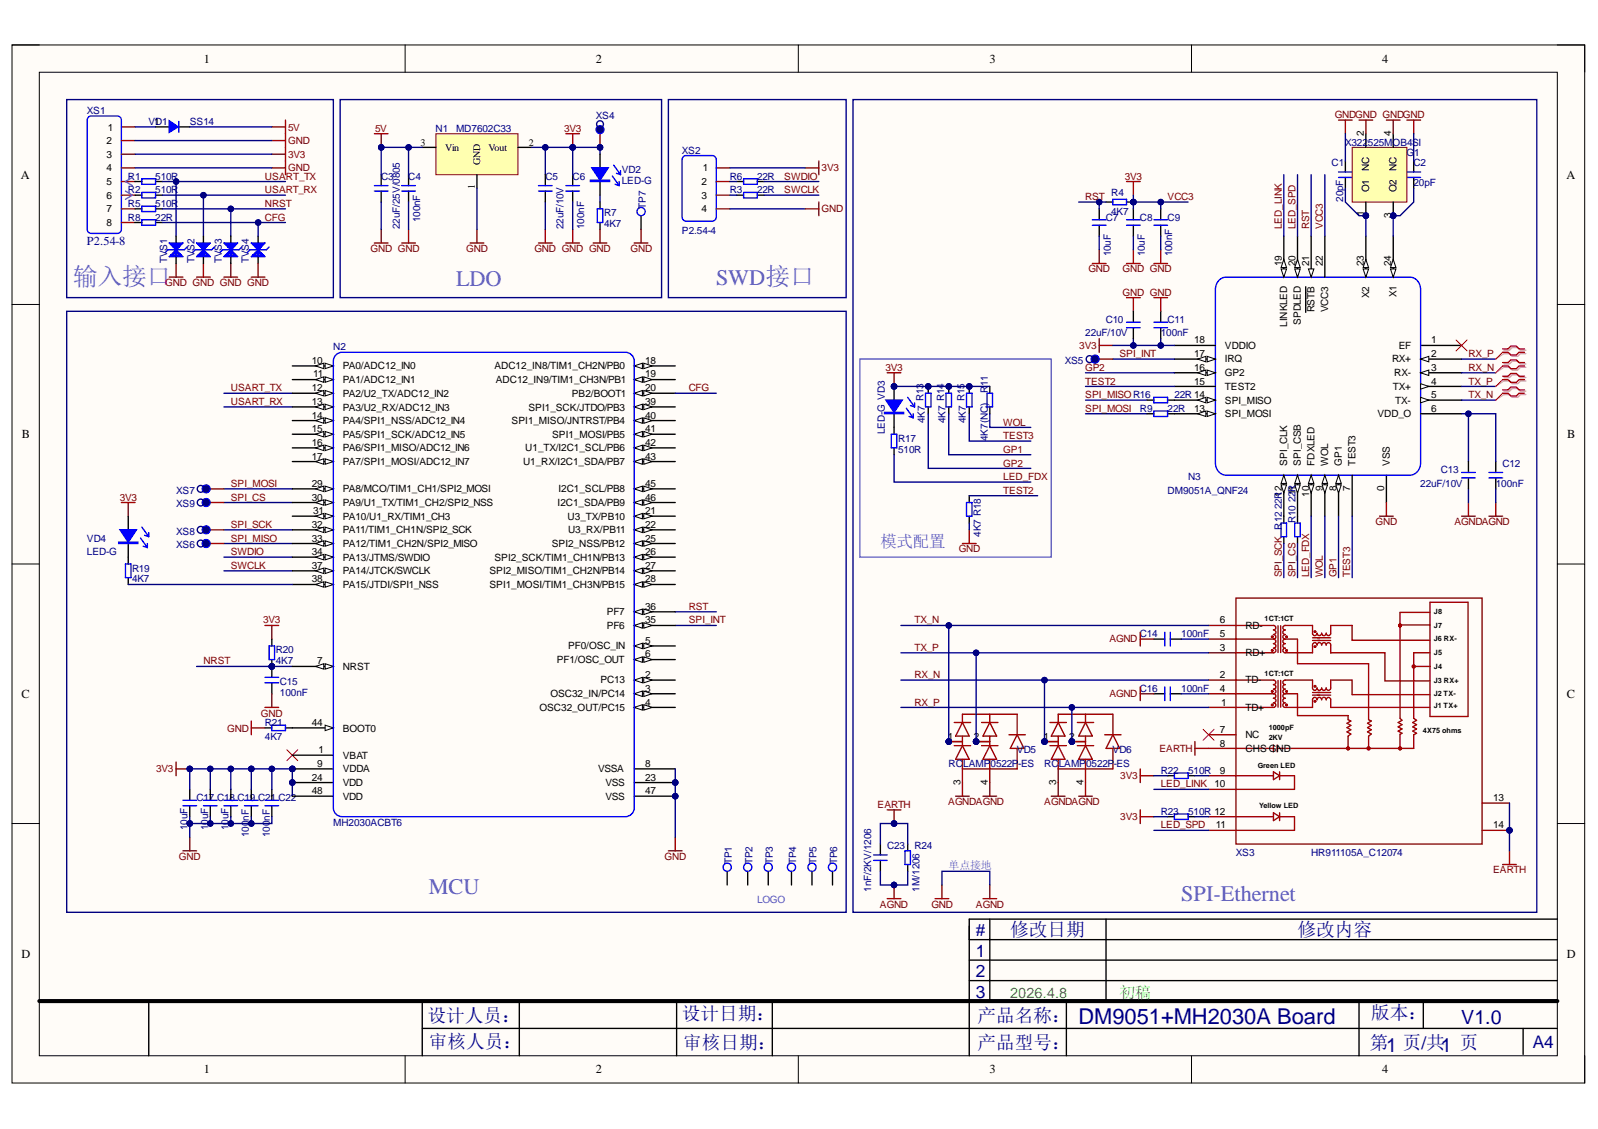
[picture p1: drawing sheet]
<svg xmlns="http://www.w3.org/2000/svg" width="297mm" height="210mm" viewBox="0 0 297 210" stroke-linecap="round" stroke-linejoin="round" font-family="sans-serif">
<defs><g id="words">
<text font-size="4.6" fill="#90f" x="13.6" y="53">输入接口</text>
<g font-size="4.1" fill="#90f">
<text x="84.8" y="53.2">LDO</text>
<text x="133.1" y="53">SWD接口</text>
<text x="79.7" y="166.2">MCU</text>
<text x="219.6" y="167.5">SPI-Ethernet</text>
</g>
<text font-size="4.1" fill="#000080" x="200.5" y="190.4">DM9051+MH2030A Board</text>
<text font-size="3.6" fill="#000080" x="271.6" y="190.5">V1.0</text>
<g font-size="3.5" fill="#000080">
<text x="187.8" y="174">修改日期</text>
<text x="241.2" y="174">修改内容</text>
<text x="79.5" y="189.9">设计人员：</text>
<text x="126.8" y="189.7">设计日期：</text>
<text x="181.7" y="189.9">产品名称：</text>
<text x="254.9" y="189.4">版本：</text>
<text x="79.7" y="194.8">审核人员：</text>
<text x="127" y="195">审核日期：</text>
<text x="181.7" y="195">产品型号：</text>
<text x="254.6" y="195">第1 页/共1 页</text>
</g>
<g font-size="3.2" fill="#000080">
<text x="181.4" y="174.1">#</text>
<text x="181.4" y="177.9">1</text>
<text x="181.4" y="181.7">2</text>
<text x="181.4" y="185.5">3</text>
<text x="284.9" y="194.8">A4</text>
</g>
<text font-size="3" fill="#90f" x="163.6" y="101.6">模式配置</text>
<text font-size="3" fill="#0f0" x="208.1" y="185.5">初稿</text>
<text font-size="2.7" fill="#0f0" x="187.8" y="185.5">2026.4.8</text>
<g font-size="2.3">
<text x="37.9" y="11.7">1</text>
<text x="110.8" y="11.7">2</text>
<text x="184" y="11.7">3</text>
<text x="256.9" y="11.7">4</text>
<text x="3.9" y="33.3">A</text>
<text x="291.2" y="33.3">A</text>
<text x="4.1" y="81.5">B</text>
<text x="291.3" y="81.5">B</text>
<text x="4" y="129.8">C</text>
<text x="291.2" y="129.8">C</text>
<text x="4" y="178">D</text>
<text x="291.2" y="178">D</text>
<text x="37.9" y="199.6">1</text>
<text x="110.8" y="199.6">2</text>
<text x="184" y="199.6">3</text>
<text x="256.9" y="199.6">4</text>
</g>
<text font-size="2.3" fill="#000080" x="16.2" y="45.5">P2.54-8</text>
<text font-size="2" fill="#90f" x="176.3" y="161.5">单点接地</text>
<g font-size="1.9" fill="#000080">
<text x="16.2" y="21.2">XS1</text>
<text x="27.6" y="23.2">V1</text>
<text x="28.9" y="23.2">D1</text>
<text x="35.3" y="23.2">SS14</text>
<text x="110.8" y="22.1">XS4</text>
<text x="81" y="24.5">N1</text>
<text x="84.8" y="24.5">MD7602C33</text>
<text x="126.8" y="28.6">XS2</text>
<text x="250" y="27.1">X322</text>
<text x="254.3" y="27.1">525MOB4SI</text>
<text x="261.5" y="29.1">G1</text>
<text x="23.8" y="35.9">R2</text>
<text x="23.8" y="33.4">R1</text>
<text x="28.9" y="35.9">510R</text>
<text x="28.9" y="33.4">510R</text>
<text x="70.8" y="33.4">C3</text>
<text x="75.9" y="33.4">C4</text>
<text x="101.4" y="33.4">C5</text>
<text x="106.4" y="33.4">C6</text>
<text x="115.6" y="32.1">VD2</text>
<text x="115.6" y="34.2">LED-G</text>
<text x="135.6" y="35.9">R3</text>
<text x="135.6" y="33.4">R6</text>
<text x="140.7" y="35.9">22R</text>
<text x="140.7" y="33.4">22R</text>
<text x="247.5" y="30.9">C1</text>
<text x="262.7" y="30.9">C2</text>
<text x="262.7" y="34.7">20pF</text>
<text x="23.8" y="41">R8</text>
<text x="23.8" y="38.5">R5</text>
<text x="28.9" y="41">22R</text>
<text x="28.9" y="38.5">510R</text>
<text x="78.1" y="41.3" transform="rotate(-90 78.1 41.3)">100nF</text>
<text x="112.3" y="40.2">R7</text>
<text x="120.1" y="38.8" transform="rotate(-90 120.1 38.8)">TP7</text>
<text x="205.5" y="41">C7</text>
<text x="206.5" y="36.4">R4</text>
<text x="206.5" y="40">4K7</text>
<text x="211.9" y="41">C8</text>
<text x="217" y="41">C9</text>
<text x="249.7" y="37.5" transform="rotate(-90 249.7 37.5)">20pF</text>
<text x="74.3" y="42.6" transform="rotate(-90 74.3 42.6)">22uF/25V/0805</text>
<text x="104.8" y="42.6" transform="rotate(-90 104.8 42.6)">22uF/10V</text>
<text x="108.6" y="42.6" transform="rotate(-90 108.6 42.6)">100nF</text>
<text x="112.3" y="42.3">4K7</text>
<text x="126.8" y="43.5">P2.54-4</text>
<text x="206.5" y="47.7" transform="rotate(-90 206.5 47.7)">10uF</text>
<text x="212.8" y="47.7" transform="rotate(-90 212.8 47.7)">10uF</text>
<text x="217.9" y="47.7" transform="rotate(-90 217.9 47.7)">100nF</text>
<text x="31.1" y="48.9" transform="rotate(-90 31.1 48.9)">TVS1</text>
<text x="36.1" y="48.9" transform="rotate(-90 36.1 48.9)">TVS2</text>
<text x="41.2" y="48.9" transform="rotate(-90 41.2 48.9)">TVS3</text>
<text x="46.3" y="48.9" transform="rotate(-90 46.3 48.9)">TVS4</text>
<text x="61.9" y="65.1">N2</text>
<text x="201.7" y="62.6">22uF/10V</text>
<text x="205.5" y="60">C10</text>
<text x="215.8" y="62.6">100nF</text>
<text x="217" y="60">C11</text>
<text x="183.6" y="71.8" transform="rotate(-90 183.6 71.8)">11</text>
<text x="197.9" y="67.6">XS5</text>
<text x="164.5" y="76.6" transform="rotate(-90 164.5 76.6)">G VD3</text>
<text x="183.6" y="73.1" transform="rotate(-90 183.6 73.1)">R</text>
<text x="211.9" y="76.6">R9</text>
<text x="217" y="76.6">22R</text>
<text x="218.3" y="74.1">22R 14</text>
<text x="164.5" y="80.7" transform="rotate(-90 164.5 80.7)">LED-</text>
<text x="166.9" y="82.2">R17</text>
<text x="171.9" y="78.7" transform="rotate(-90 171.9 78.7)">4K7 R13</text>
<text x="175.7" y="78.7" transform="rotate(-90 175.7 78.7)">4K7 R14</text>
<text x="179.6" y="78.7" transform="rotate(-90 179.6 78.7)">4K7 R15</text>
<text x="183.6" y="82" transform="rotate(-90 183.6 82)">4K7(NC)</text>
<text x="166.9" y="84.2">510R</text>
<text x="220.8" y="89.3">N3</text>
<text x="267.8" y="88">C13</text>
<text x="279.3" y="86.7">C12</text>
<text x="32.7" y="91.8">XS7</text>
<text x="32.7" y="94.3">XS9</text>
<text x="217" y="91.8">DM9051A_QNF24</text>
<text x="238.3" y="94.7" transform="rotate(-90 238.3 94.7)">22R</text>
<text x="240.8" y="93.4" transform="rotate(-90 240.8 93.4)">221R</text>
<text x="264" y="90.5">22uF/10V</text>
<text x="278" y="90.5">100nF</text>
<text x="16.2" y="100.7">VD4</text>
<text x="32.7" y="101.9">XS6</text>
<text x="32.7" y="99.4">XS8</text>
<text x="182.3" y="99.7" transform="rotate(-90 182.3 99.7)">4K7 R18</text>
<text x="240.8" y="97.2" transform="rotate(-90 240.8 97.2)">R10</text>
<text x="16.2" y="103.2">LED-G</text>
<text x="24.5" y="106.3">R19</text>
<text x="24.5" y="108.3">4K7</text>
<text x="211.9" y="118.4">C14</text>
<text x="219.6" y="118.4">100nF</text>
<text x="51.3" y="121.5">R20</text>
<text x="51.3" y="123.5">4K7</text>
<text x="52" y="127.3">C15</text>
<text x="52" y="129.3">100nF</text>
<text x="211.9" y="128.6">C16</text>
<text x="219.6" y="128.6">100nF</text>
<text x="49.2" y="135">R21</text>
<text x="49.2" y="137.5">4K7</text>
<text x="176.3" y="142.6">RCLAMP0522P</text>
<text x="189" y="140.1">VD5</text>
<text x="189.3" y="142.6">-ES</text>
<text x="194.1" y="142.6">RCLAMP0522P</text>
<text x="206.8" y="140.1">VD6</text>
<text x="207.1" y="142.6">-ES</text>
<text x="215.8" y="143.9">R22</text>
<text x="220.8" y="143.9">510R</text>
<text x="36.6" y="148.9">C17 C18 C19 C21 C22</text>
<text x="34.9" y="154.4" transform="rotate(-90 34.9 154.4)">10uF</text>
<text x="38.7" y="154.4" transform="rotate(-90 38.7 154.4)">10uF</text>
<text x="42.5" y="154.4" transform="rotate(-90 42.5 154.4)">10uF</text>
<text x="46.3" y="155.6" transform="rotate(-90 46.3 155.6)">100</text>
<text x="46.3" y="152.6" transform="rotate(-90 46.3 152.6)">nF</text>
<text x="50.2" y="155.6" transform="rotate(-90 50.2 155.6)">100</text>
<text x="50.2" y="152.6" transform="rotate(-90 50.2 152.6)">nF</text>
<text x="61.9" y="153.5">MH2030ACBT6</text>
<text x="215.8" y="151.5">R23</text>
<text x="220.8" y="151.5">510R 12</text>
<text x="136.1" y="160.7" transform="rotate(-90 136.1 160.7)">TP1</text>
<text x="139.9" y="160.7" transform="rotate(-90 139.9 160.7)">TP2</text>
<text x="143.7" y="160.7" transform="rotate(-90 143.7 160.7)">TP3</text>
<text x="148" y="160.7" transform="rotate(-90 148 160.7)">TP4</text>
<text x="151.8" y="160.7" transform="rotate(-90 151.8 160.7)">TP5</text>
<text x="155.6" y="160.7" transform="rotate(-90 155.6 160.7)">TP6</text>
<text x="164.9" y="157.8">C23</text>
<text x="170" y="157.8">R24</text>
<text x="229.7" y="159.1">XS3</text>
<text x="243.7" y="159.1">HR911105A_C12074</text>
<text x="162" y="165.8" transform="rotate(-90 162 165.8)">1nF/2KV/1206</text>
<text x="170.9" y="165.8" transform="rotate(-90 170.9 165.8)">1M/1206</text>
</g>
<g font-size="1.9" fill="#800000">
<text x="248.1" y="22">GNDGND GNDGND</text>
<text x="53.6" y="24.3">5V</text>
<text x="53.6" y="26.8">GND</text>
<text x="53.6" y="29.3">3V3</text>
<text x="69.7" y="24.5">5V</text>
<text x="104.8" y="24.5">3V3</text>
<text x="49.2" y="33.4">USART_TX</text>
<text x="49.2" y="35.9">USART_RX</text>
<text x="53.6" y="31.9">GND</text>
<text x="145.8" y="33.4">SWDIO</text>
<text x="145.8" y="35.9">SWCLK</text>
<text x="152.7" y="31.9">3V3</text>
<text x="209.1" y="33.4">3V3</text>
<text x="49.2" y="38.5">NRST</text>
<text x="49.2" y="41">CFG</text>
<text x="152.7" y="39.5">GND</text>
<text x="201.7" y="37.2">RST</text>
<text x="217" y="37.2">VCC3</text>
<text x="68.9" y="46.8">GND GND</text>
<text x="86.6" y="46.8">GND</text>
<text x="99.3" y="46.8">GND GND GND</text>
<text x="117.2" y="46.8">GND</text>
<text x="238.3" y="42.6" transform="rotate(-90 238.3 42.6)">LED_LINK</text>
<text x="240.8" y="42.6" transform="rotate(-90 240.8 42.6)">LED_SPD</text>
<text x="243.4" y="42.6" transform="rotate(-90 243.4 42.6)">RST</text>
<text x="245.9" y="42.6" transform="rotate(-90 245.9 42.6)">VCC3</text>
<text x="30.7" y="53.2">GND GND GND GND</text>
<text x="202.3" y="50.6">GND</text>
<text x="208.7" y="50.6">GND GND</text>
<text x="208.7" y="54.9">GND GND</text>
<text x="200.6" y="64.8">3V3</text>
<text x="164.6" y="68.9">3V3</text>
<text x="201.7" y="68.9">GP2</text>
<text x="201.7" y="71.5">TEST2</text>
<text x="208.1" y="66.4">SPI_INT</text>
<text x="273" y="66.4">RX_P</text>
<text x="273" y="68.9">RX_N</text>
<text x="273" y="71.5">TX_P</text>
<text x="42.9" y="72.8">USART_TX</text>
<text x="42.9" y="75.3">USART_RX</text>
<text x="128" y="72.8">CFG</text>
<text x="201.7" y="76.6">SPI_MOSI</text>
<text x="201.7" y="74.1">SPI_MISOR16</text>
<text x="273" y="74.1">TX_N</text>
<text x="186.5" y="79.1">WOL</text>
<text x="186.5" y="81.7">TEST3</text>
<text x="186.5" y="86.7">GP2</text>
<text x="186.5" y="84.2">GP1</text>
<text x="186.5" y="89.3">LED_FDX</text>
<text x="22.3" y="93.1">3V3</text>
<text x="42.9" y="93.1">SPI_CS</text>
<text x="42.9" y="90.5">SPI_MOSI</text>
<text x="186.5" y="91.8">TEST2</text>
<text x="42.9" y="98.1">SPI_SCK</text>
<text x="42.9" y="100.7">SPI_MISO</text>
<text x="255.7" y="97.6">GND</text>
<text x="270.3" y="97.6">AGNDAGND</text>
<text x="42.9" y="103.2">SWDIO</text>
<text x="42.9" y="105.8">SWCLK</text>
<text x="178.2" y="102.7">GND</text>
<text x="238.3" y="107.4" transform="rotate(-90 238.3 107.4)">SPI_SCK R12</text>
<text x="240.8" y="107.4" transform="rotate(-90 240.8 107.4)">SPI_CS</text>
<text x="243.4" y="107.4" transform="rotate(-90 243.4 107.4)">LED_FDX</text>
<text x="245.9" y="107.4" transform="rotate(-90 245.9 107.4)">WOL</text>
<text x="248.4" y="107.4" transform="rotate(-90 248.4 107.4)">GP1</text>
<text x="251" y="107.4" transform="rotate(-90 251 107.4)">TEST3</text>
<text x="128" y="113.4">RST</text>
<text x="48.9" y="115.9">3V3</text>
<text x="128" y="115.9">SPI_INT</text>
<text x="170" y="115.9">TX_N</text>
<text x="206.2" y="119.4">AGND</text>
<text x="37.8" y="123.5">NRST</text>
<text x="170" y="121">TX_P</text>
<text x="170" y="131.2">RX_P</text>
<text x="170" y="126">RX_N</text>
<text x="206.2" y="129.6">AGND</text>
<text x="42.2" y="136">GND</text>
<text x="48.5" y="133.2">GND</text>
<text x="29" y="143.6">3V3</text>
<text x="215.5" y="139.8">EARTH</text>
<text x="176.3" y="149.7">AGNDAGND</text>
<text x="194.1" y="149.7">AGNDAGND</text>
<text x="208.2" y="144.9">3V3</text>
<text x="215.8" y="146.4">LED_LINK</text>
<text x="163.1" y="150.2">EARTH</text>
<text x="208.2" y="152.5">3V3</text>
<text x="215.8" y="154">LED_SPD</text>
<text x="33.3" y="159.9">GND</text>
<text x="123.5" y="159.9">GND</text>
<text x="277.5" y="162.4">EARTH</text>
<text x="163.6" y="168.7">AGND</text>
<text x="173.1" y="168.7">GND</text>
<text x="181.4" y="168.7">AGND</text>
</g>
<g font-size="1.9">
<text x="19.8" y="26.8">2</text>
<text x="19.8" y="29.3">3</text>
<text x="20.1" y="24.3">1</text>
<text x="78.2" y="27.1">3</text>
<text x="82.8" y="28.1">Vin</text>
<text x="90.8" y="28.1">Vout</text>
<text x="98.3" y="27.1">2</text>
<text x="253.5" y="25.4" transform="rotate(-90 253.5 25.4)">2</text>
<text x="258.6" y="25.4" transform="rotate(-90 258.6 25.4)">4</text>
<text x="19.8" y="31.9">4</text>
<text x="19.8" y="34.4">5</text>
<text x="88.3" y="35.2" transform="rotate(-90 88.3 35.2)">1</text>
<text x="89.3" y="30.7" transform="rotate(-90 89.3 30.7)">GND</text>
<text x="130.4" y="34.4">2</text>
<text x="130.6" y="31.9">1</text>
<text x="254.5" y="35.8" transform="rotate(-90 254.5 35.8)">O1</text>
<text x="254.5" y="31.7" transform="rotate(-90 254.5 31.7)">NC</text>
<text x="259.6" y="35.8" transform="rotate(-90 259.6 35.8)">O2</text>
<text x="259.6" y="31.7" transform="rotate(-90 259.6 31.7)">NC</text>
<text x="19.8" y="36.9">6</text>
<text x="19.8" y="39.5">7</text>
<text x="130.4" y="36.9">3</text>
<text x="130.4" y="39.5">4</text>
<text x="253.5" y="40.2" transform="rotate(-90 253.5 40.2)">1</text>
<text x="258.6" y="40.5" transform="rotate(-90 258.6 40.5)">3</text>
<text x="19.8" y="42">8</text>
<text x="238.3" y="49.5" transform="rotate(-90 238.3 49.5)">19</text>
<text x="240.8" y="49.5" transform="rotate(-90 240.8 49.5)">20</text>
<text x="243.4" y="49.5" transform="rotate(-90 243.4 49.5)">21</text>
<text x="245.9" y="49.5" transform="rotate(-90 245.9 49.5)">22</text>
<text x="253.5" y="49.5" transform="rotate(-90 253.5 49.5)">23</text>
<text x="258.6" y="49.5" transform="rotate(-90 258.6 49.5)">24</text>
<text x="244.4" y="58.1" transform="rotate(-90 244.4 58.1)">RSTB</text>
<text x="246.9" y="58.1" transform="rotate(-90 246.9 58.1)">VCC3</text>
<text x="254.5" y="55.5" transform="rotate(-90 254.5 55.5)">X2</text>
<text x="259.6" y="55.2" transform="rotate(-90 259.6 55.2)">X1</text>
<text x="221.9" y="63.8">18</text>
<text x="227.7" y="64.8">VDDIO</text>
<text x="239.3" y="60.8" transform="rotate(-90 239.3 60.8)">LINKLED</text>
<text x="241.8" y="60.4" transform="rotate(-90 241.8 60.4)">SPDLED</text>
<text x="260" y="64.8">EF</text>
<text x="266" y="63.8">1</text>
<text x="58" y="67.6">10</text>
<text x="58.2" y="70.2">11</text>
<text x="63.7" y="68.6">PA0/ADC12_IN0</text>
<text x="63.7" y="71.3">PA1/ADC12_IN1</text>
<text x="91.9" y="68.6">ADC12_IN8/TIM1_CH2N/PB0</text>
<text x="92.1" y="71.3">ADC12_IN9/TIM1_CH3N/PB1</text>
<text x="119.9" y="67.6">18</text>
<text x="119.9" y="70.2">19</text>
<text x="221.9" y="71.5">15</text>
<text x="221.9" y="68.9">16</text>
<text x="221.9" y="66.4">17</text>
<text x="227.7" y="69.9">GP2</text>
<text x="227.7" y="67.4">IRQ</text>
<text x="258.8" y="67.4">RX+</text>
<text x="259.2" y="69.9">RX-</text>
<text x="266" y="66.4">2</text>
<text x="266" y="68.9">3</text>
<text x="266" y="71.5">4</text>
<text x="58" y="72.8">12</text>
<text x="58" y="75.3">13</text>
<text x="58" y="77.9">14</text>
<text x="63.7" y="73.8">PA2/U2_TX/ADC12_IN2</text>
<text x="63.7" y="76.3">PA3/U2_RX/ADC12_IN3</text>
<text x="98.2" y="76.3">SPI1_SCK/JTDO/PB3</text>
<text x="106.3" y="73.8">PB2/BOOT1</text>
<text x="119.9" y="72.8">20</text>
<text x="119.9" y="75.3">39</text>
<text x="119.9" y="77.9">40</text>
<text x="221.9" y="76.6">13</text>
<text x="227.7" y="77.6">SPI_MOSI</text>
<text x="227.7" y="75.1">SPI_MISO</text>
<text x="227.7" y="72.5">TEST2</text>
<text x="256" y="77.6">VDD_O</text>
<text x="258.9" y="72.5">TX+</text>
<text x="259.3" y="75.1">TX-</text>
<text x="266" y="74.1">5</text>
<text x="266" y="76.6">6</text>
<text x="58" y="80.4">15</text>
<text x="58" y="82.9">16</text>
<text x="63.7" y="78.9">PA4/SPI1_NSS/ADC12_IN4</text>
<text x="63.7" y="81.4">PA5/SPI1_SCK/ADC12_IN5</text>
<text x="63.7" y="83.9">PA6/SPI1_MISO/ADC12_IN6</text>
<text x="95.1" y="78.9">SPI1_MISO/JNTRST/PB4</text>
<text x="97.6" y="83.9">U1_TX/I2C1_SCL/PB6</text>
<text x="102.6" y="81.4">SPI1_MOSI/PB5</text>
<text x="119.9" y="80.4">41</text>
<text x="119.9" y="82.9">42</text>
<text x="58" y="85.5">17</text>
<text x="63.7" y="86.5">PA7/SPI1_MOSI/ADC12_IN7</text>
<text x="97.2" y="86.5">U1_RX/I2C1_SDA/PB7</text>
<text x="119.9" y="85.5">43</text>
<text x="239.3" y="86.6" transform="rotate(-90 239.3 86.6)">SPI_CLK</text>
<text x="241.8" y="86.6" transform="rotate(-90 241.8 86.6)">SPI_CSB</text>
<text x="244.4" y="86.6" transform="rotate(-90 244.4 86.6)">FDXLED</text>
<text x="246.9" y="86.6" transform="rotate(-90 246.9 86.6)">WOL</text>
<text x="249.4" y="86.6" transform="rotate(-90 249.4 86.6)">GP1</text>
<text x="252" y="86.6" transform="rotate(-90 252 86.6)">TEST3</text>
<text x="258.3" y="86.6" transform="rotate(-90 258.3 86.6)">VSS</text>
<text x="58" y="90.5">29</text>
<text x="58" y="93.1">30</text>
<text x="58.2" y="95.6">31</text>
<text x="63.7" y="91.5">PA8/MCO/TIM1_CH1/SPI2_MOSI</text>
<text x="63.7" y="94.1">PA9/U1_TX/TIM1_CH2/SPI2_NSS</text>
<text x="103.7" y="94.1">I2C1_SDA/PB9</text>
<text x="103.8" y="91.5">I2C1_SCL/PB8</text>
<text x="119.9" y="90.5">45</text>
<text x="119.9" y="93.1">46</text>
<text x="119.9" y="95.6">21</text>
<text x="238.3" y="92.3" transform="rotate(-90 238.3 92.3)">12</text>
<text x="240.8" y="91.2" transform="rotate(-90 240.8 91.2)">1</text>
<text x="243.4" y="92.3" transform="rotate(-90 243.4 92.3)">10</text>
<text x="245.9" y="91.3" transform="rotate(-90 245.9 91.3)">9</text>
<text x="248.4" y="91.3" transform="rotate(-90 248.4 91.3)">8</text>
<text x="251" y="91.3" transform="rotate(-90 251 91.3)">7</text>
<text x="257.3" y="91.3" transform="rotate(-90 257.3 91.3)">0</text>
<text x="58" y="98.1">32</text>
<text x="58" y="100.7">33</text>
<text x="63.7" y="96.6">PA10/U1_RX/TIM1_CH3</text>
<text x="63.7" y="99.2">PA11/TIM1_CH1N/SPI2_SCK</text>
<text x="63.7" y="101.7">PA12/TIM1_CH2N/SPI2_MISO</text>
<text x="102.6" y="101.7">SPI2_NSS/PB12</text>
<text x="105.5" y="96.6">U3_TX/PB10</text>
<text x="105.6" y="99.2">U3_RX/PB11</text>
<text x="119.9" y="98.1">22</text>
<text x="119.9" y="100.7">25</text>
<text x="58" y="103.2">34</text>
<text x="58" y="105.8">37</text>
<text x="63.7" y="104.2">PA13/JTMS/SWDIO</text>
<text x="63.7" y="106.8">PA14/JTCK/SWCLK</text>
<text x="91" y="106.8">SPI2_MISO/TIM1_CH2N/PB14</text>
<text x="91.9" y="104.2">SPI2_SCK/TIM1_CH1N/PB13</text>
<text x="119.9" y="103.2">26</text>
<text x="119.9" y="105.8">27</text>
<text x="58" y="108.3">38</text>
<text x="63.7" y="109.3">PA15/JTDI/SPI1_NSS</text>
<text x="91" y="109.3">SPI1_MOSI/TIM1_CH3N/PB15</text>
<text x="119.9" y="108.3">28</text>
<text x="119.9" y="113.4">36</text>
<text x="112.8" y="114.4">PF7</text>
<text x="112.8" y="116.9">PF6</text>
<text x="119.9" y="119.7">5</text>
<text x="119.9" y="115.9">35</text>
<text x="226.8" y="115.9">6</text>
<text x="226.8" y="118.4">5</text>
<text x="231.5" y="116.9">RD-</text>
<text x="59" y="123.5">7</text>
<text x="63.7" y="124.5">NRST</text>
<text x="103.5" y="123.2">PF1/OSC_OUT</text>
<text x="105.6" y="120.7">PF0/OSC_IN</text>
<text x="119.9" y="122.2">6</text>
<text x="226.8" y="121">3</text>
<text x="231.5" y="122">RD+</text>
<text x="102.3" y="129.6">OSC32_IN/PC14</text>
<text x="111.6" y="127.1">PC13</text>
<text x="119.9" y="126">2</text>
<text x="119.9" y="128.6">3</text>
<text x="119.9" y="131.2">4</text>
<text x="226.8" y="128.6">4</text>
<text x="226.8" y="126">2</text>
<text x="227" y="131.2">1</text>
<text x="231.5" y="127.1">TD-</text>
<text x="58" y="135">44</text>
<text x="63.7" y="136">BOOT0</text>
<text x="100.3" y="132.2">OSC32_OUT/PC15</text>
<text x="176.2" y="137.5">1</text>
<text x="181" y="137.5">2</text>
<text x="193.9" y="137.5">1</text>
<text x="198.8" y="137.5">2</text>
<text x="226.8" y="136.3">7</text>
<text x="231.5" y="132.2">TD+</text>
<text x="231.5" y="137.3">NC</text>
<text x="59" y="142.6">9</text>
<text x="59.2" y="140.1">1</text>
<text x="63.7" y="141.1">VBAT</text>
<text x="63.7" y="143.6">VDDA</text>
<text x="111.2" y="143.6">VSSA</text>
<text x="119.9" y="142.6">8</text>
<text x="226.8" y="138.8">8</text>
<text x="226.8" y="143.9">9</text>
<text x="231.5" y="139.8">CHS GND</text>
<text x="58" y="145.1">24</text>
<text x="58" y="147.7">48</text>
<text x="63.7" y="146.2">VDD</text>
<text x="63.7" y="148.7">VDD</text>
<text x="112.5" y="146.2">VSS</text>
<text x="112.5" y="148.7">VSS</text>
<text x="119.9" y="145.1">23</text>
<text x="119.9" y="147.7">47</text>
<text x="178.5" y="145.9" transform="rotate(-90 178.5 145.9)">3</text>
<text x="183.6" y="145.9" transform="rotate(-90 183.6 145.9)">4</text>
<text x="196.3" y="145.9" transform="rotate(-90 196.3 145.9)">3</text>
<text x="201.4" y="145.9" transform="rotate(-90 201.4 145.9)">4</text>
<text x="225.8" y="146.4">10</text>
<text x="277.5" y="148.9">13</text>
<text x="226" y="154">11</text>
<text x="277.5" y="154">14</text>
</g>
<text font-size="1.9" fill="#90f" x="140.7" y="168">LOGO</text>
<g font-size="1.4">
<text x="235.1" y="115.4">1CT:1CT</text>
<text x="266.5" y="114.1">J8</text>
<text x="266.5" y="116.7">J7</text>
<text x="266.5" y="119.2">J6 RX-</text>
<text x="235.1" y="125.6">1CT:1CT</text>
<text x="266.5" y="121.8">J5</text>
<text x="266.5" y="124.3">J4</text>
<text x="266.5" y="127.1">J3 RX+</text>
<text x="266.5" y="129.4">J2 TX-</text>
<text x="266.5" y="131.7">J1 TX+</text>
<text x="235.8" y="135.8">1000pF</text>
<text x="235.8" y="137.5">2KV</text>
<text x="264.5" y="136.3">4X75 ohms</text>
<text x="233.8" y="142.9">Green LED</text>
<text x="234" y="150.2">Yellow LED</text>
</g>
</g></defs>
<path d="M2.2 8.4h292.4v193h-292.4z" fill-rule="evenodd" fill="#fffcf8"/>
<path d="M2.2 8.4h292.4v193h-292.4z" fill="none" stroke="#000" stroke-width=".19"/>
<path d="M7.3 13.4h282.2v182.9h-282.2z" fill-rule="evenodd" fill="#fffcf8"/>
<g fill="none" stroke="#000" stroke-width=".19">
<path d="M2.2 8.4h5.1M7.3 13.4h282.2v182.9h-282.2zM75.3 8.4v5M148.4 8.4v5M221.5 8.4v5M289.5 8.4h5.1v5M2.2 56.6h5.1M289.5 56.6h5.1M2.2 104.9h5.1M289.5 104.9h5.1M2.2 153.1h5.1M289.5 153.1h5.1"/>
<path d="M75.3 196.3v5.1M148.4 196.3v5.1M221.5 196.3v5.1M294.6 196.3v5.1"/>
</g>
<path d="M7.3 186.1h282.2" fill="none" stroke="#000" stroke-width=".76"/>
<g fill="none" stroke="#000" stroke-width=".25">
<path d="M180.2 174.7h109.3M180.2 178.5h109.3M184 170.9v15.2M205.6 170.9v15.2M289.5 170.9h-109.3v25.4M27.6 186.1v10.2M78.5 186.1v10.2M78.5 191.2h211M96.5 186.1v10.2M125.8 186.1v10.2M143.6 186.1v10.2M180.2 182.3h109.3"/>
<path d="M198.2 186.1v10.2M252.6 186.1v10.2M264.6 186.1v5.1M283.1 191.2v4.8"/>
</g>
<path d="M22.6 23.6h2.5M22.6 26.1h2.5M22.6 28.7h2.5M22.6 31.2h2.5M22.6 33.8h2.5M22.6 36.3h2.5M22.6 38.8h2.5M22.6 41.4h2.5" fill="none" stroke="#800" stroke-width=".25"/>
<path d="M16.4 21.8l.6-.2h4.8a.76 .76 0 0 1 .8 .7v20.3a.76 .76 0 0 1-.8 .8h-4.8a.76 .76 0 0 1-.8-.8v-20.3z" fill="none" stroke="#00f" stroke-width=".25"/>
<path d="M32.7 141.7v2.5M32.7 143h2.6M124.2 158.2h2.6M125.5 155.6v2.6" fill="none" stroke="#800000" stroke-width=".25"/>
<circle cx="35.3" cy="143" r=".51" fill="#000080"/>
<circle cx="35.3" cy="143" r=".51" fill="none" stroke="#000080" stroke-width=".19"/>
<path d="M35.3 146.8v2M35.3 149.8v2M39.1 146.8v2M39.1 149.8v2M42.9 146.8v2M42.9 149.8v2M46.7 146.8v2M46.7 149.8v2M50.5 146.8v2M50.5 149.8v2" fill="none" stroke="#000" stroke-width=".25"/>
<path d="M34 149.8h2.5M34 148.8h2.5M37.8 149.8h2.6M37.8 148.8h2.6M41.6 149.8h2.6M41.6 148.8h2.6M45.4 149.8h2.6M45.4 148.8h2.6M49.3 149.8h2.5M49.3 148.8h2.5" fill="none" stroke="#00f" stroke-width=".25"/>
<path d="M34 158.2h2.5M35.3 155.6v2.6" fill="none" stroke="#800000" stroke-width=".25"/>
<path d="M50.5 151.8v1.3h-15.2" fill="none" stroke="#000080" stroke-width=".25"/>
<circle cx="46.7" cy="153.1" r=".51" fill="#000080"/>
<circle cx="46.7" cy="153.1" r=".51" fill="none" stroke="#000080" stroke-width=".19"/>
<circle cx="42.9" cy="153.1" r=".51" fill="#000080"/>
<circle cx="42.9" cy="153.1" r=".51" fill="none" stroke="#000080" stroke-width=".19"/>
<circle cx="39.1" cy="153.1" r=".51" fill="#000080"/>
<circle cx="39.1" cy="153.1" r=".51" fill="none" stroke="#000080" stroke-width=".19"/>
<circle cx="35.3" cy="153.1" r=".51" fill="#000080"/>
<circle cx="35.3" cy="153.1" r=".51" fill="none" stroke="#000080" stroke-width=".19"/>
<path d="M35.3 151.8v1.3" fill="none" stroke="#000080" stroke-width=".25"/>
<circle cx="35.3" cy="153.1" r=".51" fill="#000080"/>
<circle cx="35.3" cy="153.1" r=".51" fill="none" stroke="#000080" stroke-width=".19"/>
<path d="M39.1 151.8v1.3" fill="none" stroke="#000080" stroke-width=".25"/>
<circle cx="39.1" cy="153.1" r=".51" fill="#000080"/>
<circle cx="39.1" cy="153.1" r=".51" fill="none" stroke="#000080" stroke-width=".19"/>
<path d="M42.9 151.8v1.3" fill="none" stroke="#000080" stroke-width=".25"/>
<circle cx="42.9" cy="153.1" r=".51" fill="#000080"/>
<circle cx="42.9" cy="153.1" r=".51" fill="none" stroke="#000080" stroke-width=".19"/>
<path d="M46.7 151.8v1.3" fill="none" stroke="#000080" stroke-width=".25"/>
<circle cx="46.7" cy="153.1" r=".51" fill="#000080"/>
<circle cx="46.7" cy="153.1" r=".51" fill="none" stroke="#000080" stroke-width=".19"/>
<path d="M46.7 143v3.8" fill="none" stroke="#000080" stroke-width=".25"/>
<circle cx="46.7" cy="143" r=".51" fill="#000080"/>
<circle cx="46.7" cy="143" r=".51" fill="none" stroke="#000080" stroke-width=".19"/>
<path d="M35.3 143h7.6v3.8" fill="none" stroke="#000080" stroke-width=".25"/>
<circle cx="42.9" cy="143" r=".51" fill="#000080"/>
<circle cx="42.9" cy="143" r=".51" fill="none" stroke="#000080" stroke-width=".19"/>
<circle cx="39.1" cy="143" r=".51" fill="#000080"/>
<circle cx="39.1" cy="143" r=".51" fill="none" stroke="#000080" stroke-width=".19"/>
<circle cx="35.3" cy="143" r=".51" fill="#000080"/>
<circle cx="35.3" cy="143" r=".51" fill="none" stroke="#000080" stroke-width=".19"/>
<path d="M39.1 143v3.8" fill="none" stroke="#000080" stroke-width=".25"/>
<circle cx="39.1" cy="143" r=".51" fill="#000080"/>
<circle cx="39.1" cy="143" r=".51" fill="none" stroke="#000080" stroke-width=".19"/>
<path d="M35.3 143v3.8" fill="none" stroke="#000080" stroke-width=".25"/>
<circle cx="35.3" cy="143" r=".51" fill="#000080"/>
<circle cx="35.3" cy="143" r=".51" fill="none" stroke="#000080" stroke-width=".19"/>
<path d="M35.3 153.1v2.5" fill="none" stroke="#000080" stroke-width=".25"/>
<circle cx="35.3" cy="153.1" r=".51" fill="#000080"/>
<circle cx="35.3" cy="153.1" r=".51" fill="none" stroke="#000080" stroke-width=".19"/>
<path d="M49.3 135.3h1.2M53.1 135.3h1.2" fill="none" stroke="#000" stroke-width=".25"/>
<path d="M50.5 134.8h2.6v1h-2.6z" fill="none" stroke="#00f" stroke-width=".25"/>
<path d="M49.3 116.3h2.5M50.5 116.3v2.5M46.7 134.1v2.5M46.7 135.3h2.6" fill="none" stroke="#800000" stroke-width=".25"/>
<circle cx="50.5" cy="123.9" r=".51" fill="#000080"/>
<circle cx="50.5" cy="123.9" r=".51" fill="none" stroke="#000080" stroke-width=".19"/>
<path d="M50.5 118.8v1.3M50.5 122.6v1.3" fill="none" stroke="#000" stroke-width=".25"/>
<circle cx="50.5" cy="123.9" r=".51" fill="#000080"/>
<circle cx="50.5" cy="123.9" r=".51" fill="none" stroke="#000080" stroke-width=".19"/>
<path d="M50 120.1h1v2.5h-1z" fill="none" stroke="#00f" stroke-width=".25"/>
<circle cx="50.5" cy="123.9" r=".51" fill="#000080"/>
<circle cx="50.5" cy="123.9" r=".51" fill="none" stroke="#000080" stroke-width=".19"/>
<path d="M50.5 123.9v2" fill="none" stroke="#000" stroke-width=".25"/>
<circle cx="50.5" cy="123.9" r=".51" fill="#000080"/>
<circle cx="50.5" cy="123.9" r=".51" fill="none" stroke="#000080" stroke-width=".19"/>
<path d="M28.9 23.6h2.6M32.7 23.6h2.6M50.5 127v2" fill="none" stroke="#000" stroke-width=".25"/>
<path d="M49.3 127h2.5M49.3 125.9h2.5" fill="none" stroke="#00f" stroke-width=".25"/>
<path d="M49.3 131.5h2.5M50.5 129v2.5" fill="none" stroke="#800000" stroke-width=".25"/>
<path d="M41.6 73.1h12.7M41.6 75.7h12.7M41.6 103.6h12.7M41.6 106.1h12.7" fill="none" stroke="#000080" stroke-width=".25"/>
<path d="M31.5 22.5l1.6 1.1-1.6 1z" fill="#00f"/>
<path d="M31.5 22.5l1.6 1.1-1.6 1zM33.2 22.6v2" fill="none" stroke="#00f" stroke-width=".25"/>
<path d="M50.5 23.6h2.6M50.5 26.1h2.6M50.5 28.7h2.6M50.5 31.2h2.6M53.1 22.3v10.2" fill="none" stroke="#800000" stroke-width=".25"/>
<path d="M25.1 23.6h3.8M25.1 26.1h25.4M25.1 28.7h25.4M25.1 31.2h25.4M35.3 23.6h15.2M50.5 143h3.8" fill="none" stroke="#000080" stroke-width=".25"/>
<path d="M53.3 139.4l2.1 2M55.4 139.4l-2.1 2" fill="none" stroke="#f00" stroke-width=".19"/>
<circle cx="54.3" cy="143" r=".51" fill="#000080"/>
<circle cx="54.3" cy="143" r=".51" fill="none" stroke="#000080" stroke-width=".19"/>
<circle cx="50.5" cy="143" r=".51" fill="#000080"/>
<circle cx="50.5" cy="143" r=".51" fill="none" stroke="#000080" stroke-width=".19"/>
<path d="M54.3 143v5" fill="none" stroke="#000080" stroke-width=".25"/>
<circle cx="54.3" cy="145.5" r=".51" fill="#000080"/>
<circle cx="54.3" cy="145.5" r=".51" fill="none" stroke="#000080" stroke-width=".19"/>
<circle cx="54.3" cy="143" r=".51" fill="#000080"/>
<circle cx="54.3" cy="143" r=".51" fill="none" stroke="#000080" stroke-width=".19"/>
<path d="M25.1 36.3h1.3M25.1 33.8h1.3M25.1 38.8h1.3M28.9 36.3h1.3M28.9 33.8h1.3M28.9 38.8h1.3M25.1 41.4h1.3M28.9 41.4h1.3" fill="none" stroke="#000" stroke-width=".25"/>
<path d="M26.4 33.2h2.5v1.1h-2.5zM26.4 35.8h2.5v1h-2.5zM26.4 38.3h2.5v1h-2.5zM26.4 40.9h2.5v1h-2.5z" fill="none" stroke="#00f" stroke-width=".25"/>
<path d="M23.3 35.5l1.3 .8-1.3 .8M24.6 33l-1.3 .8 1.3 .7" fill="none" stroke="#90f" stroke-width=".25"/>
<path d="M30.2 33.8h22.9" fill="none" stroke="#000080" stroke-width=".25"/>
<circle cx="32.7" cy="33.8" r=".51" fill="#000080"/>
<circle cx="32.7" cy="33.8" r=".51" fill="none" stroke="#000080" stroke-width=".19"/>
<path d="M30.2 38.8h22.9" fill="none" stroke="#000080" stroke-width=".25"/>
<circle cx="42.9" cy="38.8" r=".51" fill="#000080"/>
<circle cx="42.9" cy="38.8" r=".51" fill="none" stroke="#000080" stroke-width=".19"/>
<path d="M30.2 41.4h22.9" fill="none" stroke="#000080" stroke-width=".25"/>
<circle cx="48" cy="41.4" r=".51" fill="#000080"/>
<circle cx="48" cy="41.4" r=".51" fill="none" stroke="#000080" stroke-width=".19"/>
<path d="M81 24.9h15.3v7.6h-15.3z" fill-rule="evenodd" fill="#ffffb0"/>
<path d="M81 24.9h15.3v7.6h-15.3z" fill="none" stroke="#800000" stroke-width=".19"/>
<path d="M75.9 32.5v2M75.9 35.5v2.1M78.5 27.4h2.5M88.7 32.5v2.5M96.3 27.4h2.5" fill="none" stroke="#000" stroke-width=".25"/>
<path d="M74.7 35.5h2.5M74.7 34.5h2.5" fill="none" stroke="#00f" stroke-width=".25"/>
<path d="M105.2 24.9h2.5M106.5 24.9v2.5M87.4 45.2h2.5M88.7 42.6v2.6" fill="none" stroke="#800000" stroke-width=".25"/>
<circle cx="106.4" cy="27.4" r=".51" fill="#000080"/>
<circle cx="106.4" cy="27.4" r=".51" fill="none" stroke="#000080" stroke-width=".19"/>
<path d="M106.5 32.5v2M106.5 35.5v2.1" fill="none" stroke="#000" stroke-width=".25"/>
<path d="M105.2 35.5h2.5M105.2 34.5h2.5" fill="none" stroke="#00f" stroke-width=".25"/>
<path d="M74.7 45.2h2.5M75.9 42.6v2.6M100.1 45.2h2.5M101.4 42.6v2.6M105.2 45.2h2.5M106.5 42.6v2.6" fill="none" stroke="#800000" stroke-width=".25"/>
<path d="M98.8 27.4h7.7" fill="none" stroke="#000080" stroke-width=".25"/>
<circle cx="101.4" cy="27.4" r=".51" fill="#000080"/>
<circle cx="101.4" cy="27.4" r=".51" fill="none" stroke="#000080" stroke-width=".19"/>
<circle cx="106.4" cy="27.4" r=".51" fill="#000080"/>
<circle cx="106.4" cy="27.4" r=".51" fill="none" stroke="#000080" stroke-width=".19"/>
<path d="M75.9 37.6v5" fill="none" stroke="#000080" stroke-width=".25"/>
<path d="M69.6 24.9h2.5M70.9 24.9v2.5" fill="none" stroke="#800000" stroke-width=".25"/>
<circle cx="70.9" cy="27.4" r=".51" fill="#000080"/>
<circle cx="70.9" cy="27.4" r=".51" fill="none" stroke="#000080" stroke-width=".19"/>
<path d="M70.9 32.5v2M70.9 35.5v2.1" fill="none" stroke="#000" stroke-width=".25"/>
<path d="M69.6 35.5h2.5M69.6 34.5h2.5" fill="none" stroke="#00f" stroke-width=".25"/>
<path d="M70.9 27.4h5" fill="none" stroke="#000080" stroke-width=".25"/>
<circle cx="70.9" cy="27.4" r=".51" fill="#000080"/>
<circle cx="70.9" cy="27.4" r=".51" fill="none" stroke="#000080" stroke-width=".19"/>
<circle cx="75.9" cy="27.4" r=".51" fill="#000080"/>
<circle cx="75.9" cy="27.4" r=".51" fill="none" stroke="#000080" stroke-width=".19"/>
<path d="M69.6 45.2h2.5M70.9 42.6v2.6" fill="none" stroke="#800000" stroke-width=".25"/>
<path d="M70.9 27.4v5.1M70.9 37.6v5" fill="none" stroke="#000080" stroke-width=".25"/>
<circle cx="70.9" cy="27.4" r=".51" fill="#000080"/>
<circle cx="70.9" cy="27.4" r=".51" fill="none" stroke="#000080" stroke-width=".19"/>
<path d="M78.5 27.4h-2.6v5.1" fill="none" stroke="#000080" stroke-width=".25"/>
<circle cx="75.9" cy="27.4" r=".51" fill="#000080"/>
<circle cx="75.9" cy="27.4" r=".51" fill="none" stroke="#000080" stroke-width=".19"/>
<path d="M88.7 35v7.6M101.4 27.4v5.1" fill="none" stroke="#000080" stroke-width=".25"/>
<circle cx="101.4" cy="27.4" r=".51" fill="#000080"/>
<circle cx="101.4" cy="27.4" r=".51" fill="none" stroke="#000080" stroke-width=".19"/>
<path d="M106.5 27.4v5.1" fill="none" stroke="#000080" stroke-width=".25"/>
<circle cx="106.4" cy="27.4" r=".51" fill="#000080"/>
<circle cx="106.4" cy="27.4" r=".51" fill="none" stroke="#000080" stroke-width=".19"/>
<path d="M101.4 37.6v5M106.5 37.6v5M135.7 36.3h1.3M135.7 31.2h14M135.7 38.8h14M142 36.3h10.2M142 33.8h10.2" fill="none" stroke="#000080" stroke-width=".25"/>
<path d="M101.4 32.5v2M101.4 35.5v2.1M137 36.3h1.2M137 33.8h1.2M140.8 36.3h1.2M140.8 33.8h1.2M238.6 43.9v7.6M264.1 64.2h7.6M257.7 88.3v5.1M23.8 103.6v1.3M23.8 107.4v1.3" fill="none" stroke="#000" stroke-width=".25"/>
<path d="M100.1 35.5h2.5M100.1 34.5h2.5M127 29.1l.5-.2h4.9a.77 .77 0 0 1 .7 .8v10.6a.77 .77 0 0 1-.7 .8h-4.9a.77 .77 0 0 1-.7-.8v-10.6zM138.2 33.2h2.6v1.1h-2.6zM138.2 35.8h2.6v1h-2.6zM226.5 52.2l.9-.6 .5-.1h34.2a2.18 2.18 0 0 1 2 2.3v32.2a2.17 2.17 0 0 1-2 2.3h-34.2a2.17 2.17 0 0 1-2-2.3v-32.2l.1-.6zM23.3 104.9h1v2.5h-1z" fill="none" stroke="#00f" stroke-width=".25"/>
<path d="M149.7 31.2h2.5M149.7 38.8h2.5M152.2 29.9v2.6M152.2 37.6v2.5M22.6 93.4h2.5M23.8 93.4v2.6" fill="none" stroke="#800000" stroke-width=".25"/>
<path d="M133.1 31.2h2.6M133.1 33.8h2.6M133.1 36.3h2.6M133.1 38.8h2.6" fill="none" stroke="#800" stroke-width=".25"/>
<path d="M238.1 50h1l-.5 1.5z" fill="#f8fcff"/>
<path d="M238.1 50h1l-.5 1.5z" fill="none" stroke="#000" stroke-width=".19"/>
<path d="M238.6 48.2l.5 1.5h-1z" fill="#f8fcff"/>
<path d="M238.6 48.2l.5 1.5h-1z" fill="none" stroke="#000" stroke-width=".19"/>
<path d="M241.2 43.9v7.6" fill="none" stroke="#000" stroke-width=".25"/>
<path d="M240.7 50h1l-.5 1.5z" fill="#f8fcff"/>
<path d="M240.7 50h1l-.5 1.5z" fill="none" stroke="#000" stroke-width=".19"/>
<path d="M241.2 48.2l.5 1.5h-1z" fill="#f8fcff"/>
<path d="M241.2 48.2l.5 1.5h-1z" fill="none" stroke="#000" stroke-width=".19"/>
<path d="M243.7 43.9v7.6" fill="none" stroke="#000" stroke-width=".25"/>
<path d="M243.2 50h1l-.5 1.5z" fill="#f8fcff"/>
<path d="M243.2 50h1l-.5 1.5z" fill="none" stroke="#000" stroke-width=".19"/>
<path d="M242.7 53.3v4.8M264.1 66.8h7.6" fill="none" stroke="#000" stroke-width=".25"/>
<path d="M264.1 66.8l1.5-.5v1z" fill="#f8fcff"/>
<path d="M264.1 66.8l1.5-.5v1z" fill="none" stroke="#000" stroke-width=".19"/>
<path d="M264.1 69.3h7.6" fill="none" stroke="#000" stroke-width=".25"/>
<path d="M264.1 69.3l1.5-.5v1z" fill="#f8fcff"/>
<path d="M264.1 69.3l1.5-.5v1z" fill="none" stroke="#000" stroke-width=".19"/>
<path d="M264.1 74.4h7.6" fill="none" stroke="#000" stroke-width=".25"/>
<path d="M264.1 73.9l1.5 .5-1.5 .5z" fill="#f8fcff"/>
<path d="M264.1 73.9l1.5 .5-1.5 .5z" fill="none" stroke="#000" stroke-width=".19"/>
<path d="M264.1 71.8h7.6" fill="none" stroke="#000" stroke-width=".25"/>
<path d="M264.1 71.3l1.5 .5-1.5 .6z" fill="#f8fcff"/>
<path d="M264.1 71.3l1.5 .5-1.5 .6z" fill="none" stroke="#000" stroke-width=".19"/>
<path d="M264.1 76.9h7.6M248.8 88.3v7.7" fill="none" stroke="#000" stroke-width=".25"/>
<path d="M248.8 88.3l.5 1.6h-1z" fill="#f8fcff"/>
<path d="M248.8 88.3l.5 1.6h-1z" fill="none" stroke="#000" stroke-width=".19"/>
<path d="M248.3 90.1h1l-.5 1.6z" fill="#f8fcff"/>
<path d="M248.3 90.1h1l-.5 1.6z" fill="none" stroke="#000" stroke-width=".19"/>
<path d="M246.3 88.3v7.7" fill="none" stroke="#000" stroke-width=".25"/>
<path d="M246.3 88.3l.5 1.6h-1z" fill="#f8fcff"/>
<path d="M246.3 88.3l.5 1.6h-1z" fill="none" stroke="#000" stroke-width=".19"/>
<path d="M245.8 90.1h1l-.5 1.6z" fill="#f8fcff"/>
<path d="M245.8 90.1h1l-.5 1.6z" fill="none" stroke="#000" stroke-width=".19"/>
<path d="M243.7 88.3v7.7" fill="none" stroke="#000" stroke-width=".25"/>
<path d="M243.7 88.3l.5 1.6h-1z" fill="#f8fcff"/>
<path d="M243.7 88.3l.5 1.6h-1z" fill="none" stroke="#000" stroke-width=".19"/>
<path d="M243.2 90.1h1l-.5 1.6z" fill="#f8fcff"/>
<path d="M243.2 90.1h1l-.5 1.6z" fill="none" stroke="#000" stroke-width=".19"/>
<path d="M241.2 88.3v7.7M251.3 88.3v7.7" fill="none" stroke="#000" stroke-width=".25"/>
<path d="M241.2 88.3l.5 1.6h-1z" fill="#f8fcff"/>
<path d="M241.2 88.3l.5 1.6h-1z" fill="none" stroke="#000" stroke-width=".19"/>
<path d="M240.7 90.1h1l-.5 1.6z" fill="#f8fcff"/>
<path d="M240.7 90.1h1l-.5 1.6z" fill="none" stroke="#000" stroke-width=".19"/>
<path d="M238.6 88.3v7.7" fill="none" stroke="#000" stroke-width=".25"/>
<path d="M238.6 88.3l.5 1.6h-1z" fill="#f8fcff"/>
<path d="M238.6 88.3l.5 1.6h-1z" fill="none" stroke="#000" stroke-width=".19"/>
<path d="M238.1 90.1h1l-.5 1.6z" fill="#f8fcff"/>
<path d="M238.1 90.1h1l-.5 1.6z" fill="none" stroke="#000" stroke-width=".19"/>
<path d="M218.3 76.9h7.6" fill="none" stroke="#000" stroke-width=".25"/>
<path d="M224.4 76.4l1.5 .5-1.5 .5z" fill="#f8fcff"/>
<path d="M224.4 76.4l1.5 .5-1.5 .5z" fill="none" stroke="#000" stroke-width=".19"/>
<path d="M222.6 76.9l1.5-.5v1z" fill="#f8fcff"/>
<path d="M222.6 76.9l1.5-.5v1z" fill="none" stroke="#000" stroke-width=".19"/>
<path d="M218.3 74.4h7.6" fill="none" stroke="#000" stroke-width=".25"/>
<path d="M224.4 73.9l1.5 .5-1.5 .5z" fill="#f8fcff"/>
<path d="M224.4 73.9l1.5 .5-1.5 .5z" fill="none" stroke="#000" stroke-width=".19"/>
<path d="M222.6 74.4l1.5-.5v1z" fill="#f8fcff"/>
<path d="M222.6 74.4l1.5-.5v1z" fill="none" stroke="#000" stroke-width=".19"/>
<path d="M218.3 71.8h7.6M218.3 69.3h7.6" fill="none" stroke="#000" stroke-width=".25"/>
<path d="M224.4 68.8l1.5 .5-1.5 .5z" fill="#f8fcff"/>
<path d="M224.4 68.8l1.5 .5-1.5 .5z" fill="none" stroke="#000" stroke-width=".19"/>
<path d="M222.6 69.3l1.5-.5v1z" fill="#f8fcff"/>
<path d="M222.6 69.3l1.5-.5v1z" fill="none" stroke="#000" stroke-width=".19"/>
<path d="M218.3 66.8h7.6" fill="none" stroke="#000" stroke-width=".25"/>
<path d="M224.4 66.3l1.5 .5-1.5 .5z" fill="#f8fcff"/>
<path d="M224.4 66.3l1.5 .5-1.5 .5z" fill="none" stroke="#000" stroke-width=".19"/>
<path d="M222.6 66.8l1.5-.5v1z" fill="#f8fcff"/>
<path d="M222.6 66.8l1.5-.5v1z" fill="none" stroke="#000" stroke-width=".19"/>
<path d="M246.3 43.9v7.6M253.9 43.9v7.6M218.3 64.2h7.6" fill="none" stroke="#000" stroke-width=".25"/>
<path d="M253.4 50h1l-.5 1.5z" fill="#f8fcff"/>
<path d="M253.4 50h1l-.5 1.5z" fill="none" stroke="#000" stroke-width=".19"/>
<path d="M253.9 48.2l.5 1.5h-1z" fill="#f8fcff"/>
<path d="M253.9 48.2l.5 1.5h-1z" fill="none" stroke="#000" stroke-width=".19"/>
<path d="M259 43.9v7.6" fill="none" stroke="#000" stroke-width=".25"/>
<path d="M258.5 50h1l-.5 1.5z" fill="#f8fcff"/>
<path d="M258.5 50h1l-.5 1.5z" fill="none" stroke="#000" stroke-width=".19"/>
<path d="M259 48.2l.5 1.5h-1z" fill="#f8fcff"/>
<path d="M259 48.2l.5 1.5h-1z" fill="none" stroke="#000" stroke-width=".19"/>
<path d="M201.8 74.4h11.4M201.8 76.9h11.4" fill="none" stroke="#000080" stroke-width=".25"/>
<path d="M250.1 29.9v2.1M250.1 33v2M262.8 29.9v2.1M262.8 33v2" fill="none" stroke="#000" stroke-width=".25"/>
<path d="M248.8 32h2.5M248.8 33h2.5M261.5 32h2.6M261.5 33h2.6" fill="none" stroke="#00f" stroke-width=".25"/>
<path d="M248.8 22.3h2.5M250.1 22.3v2.6M261.5 22.3h2.6M262.8 22.3v2.6" fill="none" stroke="#800000" stroke-width=".25"/>
<circle cx="253.9" cy="40.1" r=".51" fill="#000080"/>
<circle cx="253.9" cy="40.1" r=".51" fill="none" stroke="#000080" stroke-width=".19"/>
<circle cx="259" cy="40.1" r=".51" fill="#000080"/>
<circle cx="259" cy="40.1" r=".51" fill="none" stroke="#000080" stroke-width=".19"/>
<path d="M251.3 27.4h10.2v10.2h-10.2z" fill-rule="evenodd" fill="#ffffb0"/>
<path d="M251.3 27.4h10.2v10.2h-10.2z" fill="none" stroke="#800000" stroke-width=".19"/>
<path d="M253.9 37.6v2.5" fill="none" stroke="#000" stroke-width=".25"/>
<circle cx="253.9" cy="40.1" r=".51" fill="#000080"/>
<circle cx="253.9" cy="40.1" r=".51" fill="none" stroke="#000080" stroke-width=".19"/>
<path d="M253.9 24.9v2.5M259 37.6v2.5" fill="none" stroke="#000" stroke-width=".25"/>
<circle cx="259" cy="40.1" r=".51" fill="#000080"/>
<circle cx="259" cy="40.1" r=".51" fill="none" stroke="#000080" stroke-width=".19"/>
<path d="M259 24.9v2.5" fill="none" stroke="#000" stroke-width=".25"/>
<path d="M252.6 22.3h2.6M253.9 22.3v2.6M257.7 22.3h2.5M259 22.3v2.6" fill="none" stroke="#800000" stroke-width=".25"/>
<path d="M250.1 24.9v5M262.8 24.9v5M253.9 40.1v3.8" fill="none" stroke="#000080" stroke-width=".25"/>
<circle cx="253.9" cy="40.1" r=".51" fill="#000080"/>
<circle cx="253.9" cy="40.1" r=".51" fill="none" stroke="#000080" stroke-width=".19"/>
<path d="M259 40.1v3.8" fill="none" stroke="#000080" stroke-width=".25"/>
<circle cx="259" cy="40.1" r=".51" fill="#000080"/>
<circle cx="259" cy="40.1" r=".51" fill="none" stroke="#000080" stroke-width=".19"/>
<path d="M250.1 35v2.6l2.5 2.5h1.3" fill="none" stroke="#000080" stroke-width=".25"/>
<circle cx="253.9" cy="40.1" r=".51" fill="#000080"/>
<circle cx="253.9" cy="40.1" r=".51" fill="none" stroke="#000080" stroke-width=".19"/>
<path d="M262.8 35v2.6l-2.6 2.5h-1.2" fill="none" stroke="#000080" stroke-width=".25"/>
<circle cx="259" cy="40.1" r=".51" fill="#000080"/>
<circle cx="259" cy="40.1" r=".51" fill="none" stroke="#000080" stroke-width=".19"/>
<path d="M184 71.8v1.3M184 75.7v1.2" fill="none" stroke="#000" stroke-width=".25"/>
<path d="M183.5 73.1h1v2.6h-1z" fill="none" stroke="#00f" stroke-width=".25"/>
<path d="M246.3 96v11.4M248.8 96v11.4" fill="none" stroke="#000080" stroke-width=".25"/>
<circle cx="172.5" cy="71.8" r=".51" fill="#000080"/>
<circle cx="172.5" cy="71.8" r=".51" fill="none" stroke="#000080" stroke-width=".19"/>
<path d="M172.5 71.8v1.3" fill="none" stroke="#000" stroke-width=".25"/>
<circle cx="172.5" cy="71.8" r=".51" fill="#000080"/>
<circle cx="172.5" cy="71.8" r=".51" fill="none" stroke="#000080" stroke-width=".19"/>
<path d="M172.5 75.7v1.2" fill="none" stroke="#000" stroke-width=".25"/>
<path d="M172 73.1h1v2.6h-1z" fill="none" stroke="#00f" stroke-width=".25"/>
<path d="M164.9 69.3h2.6M166.2 69.3v2.5" fill="none" stroke="#800000" stroke-width=".25"/>
<circle cx="166.2" cy="71.8" r=".51" fill="#000080"/>
<circle cx="166.2" cy="71.8" r=".51" fill="none" stroke="#000080" stroke-width=".19"/>
<path d="M204.3 63v2.5M204.3 64.2h2.6M256.4 96h2.6M257.7 93.4v2.6" fill="none" stroke="#800000" stroke-width=".25"/>
<path d="M270.7 63.2l2 2M272.7 63.2l-2 2" fill="none" stroke="#f00" stroke-width=".19"/>
<path d="M206.9 64.2h11.4M206.9 66.8h11.4" fill="none" stroke="#000080" stroke-width=".25"/>
<circle cx="215.8" cy="64.2" r=".51" fill="#000080"/>
<circle cx="215.8" cy="64.2" r=".51" fill="none" stroke="#000080" stroke-width=".19"/>
<circle cx="210.7" cy="64.2" r=".51" fill="#000080"/>
<circle cx="210.7" cy="64.2" r=".51" fill="none" stroke="#000080" stroke-width=".19"/>
<path d="M215.8 57.9v2M215.8 60.9v2.1" fill="none" stroke="#000" stroke-width=".25"/>
<path d="M214.5 59.9h2.5M214.5 60.9h2.5" fill="none" stroke="#00f" stroke-width=".25"/>
<path d="M209.4 55.3h2.6M210.7 55.3v2.6M214.5 55.3h2.5M215.8 55.3v2.6" fill="none" stroke="#800000" stroke-width=".25"/>
<path d="M210.7 63v1.2" fill="none" stroke="#000080" stroke-width=".25"/>
<circle cx="210.7" cy="64.2" r=".51" fill="#000080"/>
<circle cx="210.7" cy="64.2" r=".51" fill="none" stroke="#000080" stroke-width=".19"/>
<path d="M215.8 63v1.2" fill="none" stroke="#000080" stroke-width=".25"/>
<circle cx="215.8" cy="64.2" r=".51" fill="#000080"/>
<circle cx="215.8" cy="64.2" r=".51" fill="none" stroke="#000080" stroke-width=".19"/>
<path d="M210.7 38.8v2.1M215.8 38.8v2.1M210.7 41.9v2M215.8 41.9v2" fill="none" stroke="#000" stroke-width=".25"/>
<path d="M209.4 41.9h2.6M209.4 40.9h2.6M214.5 41.9h2.5M214.5 40.9h2.5" fill="none" stroke="#00f" stroke-width=".25"/>
<path d="M210.7 36.3v2.5M238.6 32.5v11.4M241.2 32.5v11.4M243.7 32.5v11.4M246.3 32.5v11.4M210.7 43.9v2.6" fill="none" stroke="#000080" stroke-width=".25"/>
<path d="M209.4 33.8h2.6M210.7 33.8v2.5M209.4 49h2.6M210.7 46.5v2.5" fill="none" stroke="#800000" stroke-width=".25"/>
<circle cx="210.7" cy="37.6" r=".51" fill="#000080"/>
<circle cx="210.7" cy="37.6" r=".51" fill="none" stroke="#000080" stroke-width=".19"/>
<path d="M214.5 49h2.5M215.8 46.5v2.5" fill="none" stroke="#800000" stroke-width=".25"/>
<path d="M210.7 37.6h5.1v1.2M215.8 43.9v2.6" fill="none" stroke="#000080" stroke-width=".25"/>
<circle cx="215.8" cy="37.6" r=".51" fill="#000080"/>
<circle cx="215.8" cy="37.6" r=".51" fill="none" stroke="#000080" stroke-width=".19"/>
<circle cx="210.7" cy="37.6" r=".51" fill="#000080"/>
<circle cx="210.7" cy="37.6" r=".51" fill="none" stroke="#000080" stroke-width=".19"/>
<circle cx="210.7" cy="37.6" r=".51" fill="#000080"/>
<circle cx="210.7" cy="37.6" r=".51" fill="none" stroke="#000080" stroke-width=".19"/>
<path d="M205.6 37.6h1.3M209.4 37.6h1.3" fill="none" stroke="#000" stroke-width=".25"/>
<circle cx="210.7" cy="37.6" r=".51" fill="#000080"/>
<circle cx="210.7" cy="37.6" r=".51" fill="none" stroke="#000080" stroke-width=".19"/>
<path d="M206.9 37.1h2.5v1h-2.5zM203 41.9h2.6M203 40.9h2.6" fill="none" stroke="#00f" stroke-width=".25"/>
<path d="M204.3 38.8v2.1M204.3 41.9v2" fill="none" stroke="#000" stroke-width=".25"/>
<path d="M203 49h2.6M204.3 46.5v2.5" fill="none" stroke="#800000" stroke-width=".25"/>
<path d="M205.6 37.6h-1.3v1.2" fill="none" stroke="#000080" stroke-width=".25"/>
<circle cx="204.3" cy="37.6" r=".51" fill="#000080"/>
<circle cx="204.3" cy="37.6" r=".51" fill="none" stroke="#000080" stroke-width=".19"/>
<path d="M200.5 37.6h3.8M204.3 43.9v2.6" fill="none" stroke="#000080" stroke-width=".25"/>
<circle cx="204.3" cy="37.6" r=".51" fill="#000080"/>
<circle cx="204.3" cy="37.6" r=".51" fill="none" stroke="#000080" stroke-width=".19"/>
<path d="M215.8 37.6h5" fill="none" stroke="#000080" stroke-width=".25"/>
<circle cx="215.8" cy="37.6" r=".51" fill="#000080"/>
<circle cx="215.8" cy="37.6" r=".51" fill="none" stroke="#000080" stroke-width=".19"/>
<path d="M278 85.8v2M278 88.9v2" fill="none" stroke="#000" stroke-width=".25"/>
<path d="M276.8 88.9h2.5M276.8 87.8h2.5" fill="none" stroke="#00f" stroke-width=".25"/>
<path d="M276.8 96h2.5M278 93.4v2.6" fill="none" stroke="#800000" stroke-width=".25"/>
<path d="M278 90.9v2.5" fill="none" stroke="#000080" stroke-width=".25"/>
<circle cx="280.6" cy="154.4" r=".51" fill="#000080"/>
<circle cx="280.6" cy="154.4" r=".51" fill="none" stroke="#000080" stroke-width=".19"/>
<g fill="none" stroke="#a00000" stroke-width=".25">
<path d="M229.7 111.2h45.8v45.7h-45.8zM229.7 116.3h7a.42 .42 0 0 1 .5 .4 .42 .42 0 0 1-.5 .4 .43 .43 0 0 1 .5 .4 .43 .43 0 0 1-.5 .5 .42 .42 0 0 1 .5 .4 .42 .42 0 0 1-.5 .4M229.7 118.8h7M236.7 118.8a.42 .42 0 0 1 .5 .4 .42 .42 0 0 1-.5 .5 .42 .42 0 0 1 .5 .4 .42 .42 0 0 1-.5 .4 .43 .43 0 0 1 .5 .4 .43 .43 0 0 1-.5 .5h-7M237.6 116.3v5M238.1 116.3v5M238.9 118.8a.42 .42 0 0 1-.4-.4 .42 .42 0 0 1 .4-.4 .43 .43 0 0 1-.4-.5 .43 .43 0 0 1 .4-.4 .42 .42 0 0 1-.4-.4 .42 .42 0 0 1 .4-.4h5.1v1.4a.42 .42 0 0 0 .4 .5 .42 .42 0 0 0 .4-.5 .43 .43 0 0 0 .4 .5 .43 .43 0 0 0 .5-.5 .42 .42 0 0 0 .4 .5 .42 .42 0 0 0 .4-.5 .42 .42 0 0 0 .4 .5 .42 .42 0 0 0 .5-.5v-1.4h3.9v2.7h14.5M238.9 118.8a.42 .42 0 0 0-.4 .4 .42 .42 0 0 0 .4 .5 .42 .42 0 0 0-.4 .4 .42 .42 0 0 0 .4 .4 .43 .43 0 0 0-.4 .4 .43 .43 0 0 0 .4 .5h5.1v-1.5a.42 .42 0 0 1 .4-.4 .42 .42 0 0 1 .4 .4 .43 .43 0 0 1 .4-.4 .43 .43 0 0 1 .5 .4 .42 .42 0 0 1 .4-.4 .42 .42 0 0 1 .4 .4 .42 .42 0 0 1 .4-.4 .42 .42 0 0 1 .5 .4v1.5M238.9 118.8h2.3M241.2 118.9v4.5h13.2v10.4l.5 .3-.7 .4 .7 .4-.7 .4 .7 .4-.7 .4 .7 .4-.5 .4v2.2M244 119.1h3.4M244 118.6h3.4"/>
<path d="M260.2 116.2h5.6M265.8 112h7.1v21.2h-7.1zM265.8 113.9h-5.6v19.7l.4 .3-.7 .4 .7 .4-.7 .4 .7 .4-.7 .4 .7 .4-.4 .2v2.6M229.7 126.4h7a.42 .42 0 0 1 .5 .5 .42 .42 0 0 1-.5 .4 .42 .42 0 0 1 .5 .4 .42 .42 0 0 1-.5 .4 .43 .43 0 0 1 .5 .5 .43 .43 0 0 1-.5 .4M229.7 139.1h7M229.7 129h7M236.7 129a.42 .42 0 0 1 .5 .4 .42 .42 0 0 1-.5 .4 .43 .43 0 0 1 .5 .4 .43 .43 0 0 1-.5 .5 .42 .42 0 0 1 .5 .4 .42 .42 0 0 1-.5 .4h-7M236.7 138.5v1.3M237.4 138.5v1.3M237.6 126.5v5M238.1 126.5v5M238.9 129a.43 .43 0 0 1-.4-.4 .43 .43 0 0 1 .4-.5 .42 .42 0 0 1-.4-.4 .42 .42 0 0 1 .4-.4 .42 .42 0 0 1-.4-.4 .42 .42 0 0 1 .4-.5h5.1v1.5a.42 .42 0 0 0 .4 .4 .42 .42 0 0 0 .4-.4 .43 .43 0 0 0 .4 .4 .43 .43 0 0 0 .5-.4 .42 .42 0 0 0 .4 .5 .42 .42 0 0 0 .4-.5 .42 .42 0 0 0 .4 .4 .42 .42 0 0 0 .5-.4v-1.5h3.9v2.7h14.5"/>
<path d="M238.9 129a.42 .42 0 0 0-.4 .4 .42 .42 0 0 0 .4 .4 .43 .43 0 0 0-.4 .4 .43 .43 0 0 0 .4 .5 .42 .42 0 0 0-.4 .4 .42 .42 0 0 0 .4 .4h5.1v-1.4a.42 .42 0 0 1 .4-.4 .42 .42 0 0 1 .4 .4 .43 .43 0 0 1 .4-.4 .43 .43 0 0 1 .5 .4 .42 .42 0 0 1 .4-.5 .42 .42 0 0 1 .4 .5 .42 .42 0 0 1 .4-.4 .42 .42 0 0 1 .5 .4M238.9 129h2.3v4h9.4v.8l.5 .3-.7 .4 .7 .4-.7 .4 .7 .4-.7 .4 .7 .4-.5 .4v2.2M244 129.2h3.4M244 128.7h3.4M247.4 121.4h10v5.2h8.4M247.4 131.5h18.4M247.4 130.1v1.4M247.4 131.5h.1M247.4 121.4h.1M262.8 123.9h3M265.8 121.4h-3v12.2l.5 .3-.7 .4 .7 .4-.7 .4 .7 .4-.7 .4 .7 .4-.5 .3v2.5h-25.4M229.7 144.2h7"/>
<path d="M229.7 151.8h7M236.7 143.5l1.2 .7-1.2 .8zM236.7 151.1l1.2 .7-1.2 .8zM237.9 144.2h2.7v2.6h-10.9M237.9 143.5v1.5M237.9 151.1v1.5M237.9 151.8h2.7v2.6h-10.9"/>
<circle cx="236.5" cy="118.4" r=".13"/>
<circle cx="239.1" cy="118.4" r=".13"/>
<circle cx="244.4" cy="117.4" r=".13"/>
<circle cx="260.2" cy="116.3" r=".25"/>
<circle cx="236.5" cy="120.9" r=".13"/>
<circle cx="236.5" cy="128.6" r=".13"/>
<circle cx="236.5" cy="131.1" r=".13"/>
<circle cx="239.1" cy="120.9" r=".13"/>
<circle cx="239.1" cy="128.6" r=".13"/>
<circle cx="239.1" cy="131.1" r=".13"/>
<circle cx="244.4" cy="127.6" r=".13"/>
<circle cx="244.4" cy="120.2" r=".13"/>
<circle cx="244.4" cy="130.4" r=".13"/>
<circle cx="250.6" cy="139.1" r=".25"/>
<circle cx="254.4" cy="139.1" r=".25"/>
<circle cx="260.2" cy="139.1" r=".25"/>
<circle cx="262.8" cy="123.9" r=".25"/>
</g>
<g fill="none" stroke="#800" stroke-width=".25">
<path d="M224.7 116.3h5M224.7 118.8h5M224.7 121.4h5M224.7 131.5h5M224.7 129h5M224.7 126.4h5M224.7 136.6h5M224.7 139.1h5M224.7 144.2h5M224.7 146.8h5M224.7 154.4h5M224.7 151.8h5"/>
<path d="M275.5 154.4h5.1M275.5 149.3h5.1"/>
</g>
<circle cx="280.6" cy="154.4" r=".51" fill="#000080"/>
<circle cx="280.6" cy="154.4" r=".51" fill="none" stroke="#000080" stroke-width=".19"/>
<path d="M271.7 66.8h6.3M271.7 69.3h6.3M271.7 71.8h6.3M271.7 74.4h6.3M280.6 149.3v8.9" fill="none" stroke="#000080" stroke-width=".25"/>
<path d="M223.6 135.6l2.1 2M225.7 135.6l-2.1 2" fill="none" stroke="#f00" stroke-width=".19"/>
<path d="M222.1 137.9v2.5M222.1 139.1h2.6M280.6 158.2v2.5M279.3 160.7h2.6" fill="none" stroke="#800000" stroke-width=".25"/>
<circle cx="280.6" cy="154.4" r=".51" fill="#000080"/>
<circle cx="280.6" cy="154.4" r=".51" fill="none" stroke="#000080" stroke-width=".19"/>
<path d="M164.9 150.6h2.6M166.2 150.6v2.5M212 143v2.5M212 150.6v2.5M212 144.2h2.5M212 151.8h2.5" fill="none" stroke="#800000" stroke-width=".25"/>
<path d="M217 144.2h1.3M217 151.8h1.3M220.8 144.2h1.3M220.8 151.8h1.3" fill="none" stroke="#000" stroke-width=".25"/>
<path d="M218.3 143.7h2.5v1h-2.5zM218.3 151.3h2.5v1h-2.5z" fill="none" stroke="#00f" stroke-width=".25"/>
<path d="M214.5 144.2h2.5M214.5 151.8h2.5M214.5 146.8h10.2M214.5 154.4h10.2M222.1 144.2h2.6M222.1 151.8h2.6" fill="none" stroke="#000080" stroke-width=".25"/>
<circle cx="166.2" cy="153.1" r=".51" fill="#000080"/>
<circle cx="166.2" cy="153.1" r=".51" fill="none" stroke="#000080" stroke-width=".19"/>
<path d="M163.6 156.9v2M163.6 160v2M168.7 156.9v1.3M168.7 160.7v1.3" fill="none" stroke="#000" stroke-width=".25"/>
<path d="M162.4 160h2.5M162.4 158.9h2.5M168.2 158.2h1v2.5h-1z" fill="none" stroke="#00f" stroke-width=".25"/>
<path d="M166.2 153.1h2.5v3.8" fill="none" stroke="#000080" stroke-width=".25"/>
<circle cx="166.2" cy="153.1" r=".51" fill="#000080"/>
<circle cx="166.2" cy="153.1" r=".51" fill="none" stroke="#000080" stroke-width=".19"/>
<path d="M166.2 153.1h-2.6v3.8" fill="none" stroke="#000080" stroke-width=".25"/>
<circle cx="166.2" cy="153.1" r=".51" fill="#000080"/>
<circle cx="166.2" cy="153.1" r=".51" fill="none" stroke="#000080" stroke-width=".19"/>
<path d="M168.7 162v2.5h-2.5" fill="none" stroke="#000080" stroke-width=".25"/>
<circle cx="166.2" cy="164.5" r=".51" fill="#000080"/>
<circle cx="166.2" cy="164.5" r=".51" fill="none" stroke="#000080" stroke-width=".19"/>
<path d="M163.6 162v2.5h2.6" fill="none" stroke="#000080" stroke-width=".25"/>
<circle cx="166.2" cy="164.5" r=".51" fill="#000080"/>
<circle cx="166.2" cy="164.5" r=".51" fill="none" stroke="#000080" stroke-width=".19"/>
<path d="M111.5 37.6v1.2M111.5 41.4v1.2" fill="none" stroke="#000" stroke-width=".25"/>
<path d="M111 38.8h1v2.6h-1z" fill="none" stroke="#00f" stroke-width=".25"/>
<path d="M110.3 45.2h2.5M111.5 42.6v2.6" fill="none" stroke="#800000" stroke-width=".25"/>
<path d="M106.5 27.4h5v1.3M111.5 36.3v1.3" fill="none" stroke="#000080" stroke-width=".25"/>
<circle cx="111.5" cy="27.4" r=".51" fill="#000080"/>
<circle cx="111.5" cy="27.4" r=".51" fill="none" stroke="#000080" stroke-width=".19"/>
<circle cx="106.4" cy="27.4" r=".51" fill="#000080"/>
<circle cx="106.4" cy="27.4" r=".51" fill="none" stroke="#000080" stroke-width=".19"/>
<path d="M111.5 28.7v2.5M111.5 33.8v2.5" fill="none" stroke="#000" stroke-width=".25"/>
<path d="M109.8 33.5h3.5v.3h-3.5zM109.8 33.6h3.5" fill="none" stroke="#00f" stroke-width=".25"/>
<path d="M110 31.2h3.1l-1.6 2.3z" fill="#00f"/>
<path d="M110 31.2h3.1l-1.6 2.3zM113.8 32.7l1.3 1.8M114.1 30.7l1.2 1.8M114.3 34.3l.8 .2M114.6 32.2l.7 .3M115.1 33.8v.7M115.3 31.7v.8M22.1 100.8h3.5v.2h-3.5zM22.1 100.9h3.5" fill="none" stroke="#00f" stroke-width=".25"/>
<path d="M23.8 96v2.5M23.8 101v2.6" fill="none" stroke="#000" stroke-width=".25"/>
<path d="M22.3 98.5h3.1l-1.6 2.3z" fill="#00f"/>
<path d="M22.3 98.5h3.1l-1.6 2.3zM26.4 98l1.2 1.8M26.9 99.5l.7 .3M27.6 99v.8M26.1 100l1.3 1.8M26.6 101.6l.8 .2M27.4 101v.8M216.5 117.6v2.5M217.5 117.6v2.5M216.5 127.7v2.6M217.5 127.7v2.6" fill="none" stroke="#00f" stroke-width=".25"/>
<g fill="none" stroke="#000080" stroke-width=".25">
<path d="M12.4 18.5h49.6v36.8h-49.6zM63.2 18.5h59.8v36.8h-59.8zM124.2 18.5h33.1v36.8h-33.1zM158.6 18.5h127.1v151.1h-127.1zM12.4 57.9h144.9v111.7h-144.9zM201.8 71.8h16.5M271.7 76.9h1.3v8.9M243.7 96v11.4M251.3 96v11.4M273 90.9v2.5M125.5 113.7h7.6M125.5 116.3h7.6"/>
<path d="M219.6 118.8h5.1M219.6 129h5.1"/>
</g>
<path d="M214.5 118.8h2M217.5 118.8h2.1M214.5 129h2M217.5 129h2.1" fill="none" stroke="#000" stroke-width=".25"/>
<path d="M271.7 96h2.5M273 93.4v2.6" fill="none" stroke="#800000" stroke-width=".25"/>
<circle cx="273" cy="76.9" r=".51" fill="#000080"/>
<circle cx="273" cy="76.9" r=".51" fill="none" stroke="#000080" stroke-width=".19"/>
<path d="M273 76.9h5v8.9" fill="none" stroke="#000080" stroke-width=".25"/>
<circle cx="273" cy="76.9" r=".51" fill="#000080"/>
<circle cx="273" cy="76.9" r=".51" fill="none" stroke="#000080" stroke-width=".19"/>
<path d="M210.7 57.9v2M210.7 60.9v2.1M273 85.8v2M273 88.9v2" fill="none" stroke="#000" stroke-width=".25"/>
<path d="M209.4 59.9h2.6M209.4 60.9h2.6M271.7 88.9h2.5M271.7 87.8h2.5" fill="none" stroke="#00f" stroke-width=".25"/>
<path d="M212 117.6v2.5M212 118.8h2.5M212 127.7v2.6M212 129h2.5M164.9 167.1h2.6M166.2 164.5v2.6" fill="none" stroke="#800000" stroke-width=".25"/>
<circle cx="166.2" cy="164.5" r=".51" fill="#000080"/>
<circle cx="166.2" cy="164.5" r=".51" fill="none" stroke="#000080" stroke-width=".19"/>
<path d="M173.8 167.1h2.6M175.1 164.5v2.6M182.7 167.1h2.6M184 164.5v2.6" fill="none" stroke="#800000" stroke-width=".25"/>
<path d="M41.6 90.9h12.7M41.6 93.4h12.7M41.6 98.5h12.7M41.6 101h12.7M175.1 164.5v-2.5h8.9v2.5" fill="none" stroke="#000080" stroke-width=".25"/>
<path d="M213.2 76.9h1.3M213.2 74.4h1.3M217 76.9h1.3M217 74.4h1.3M238.6 96v1.2M238.6 99.8v1.2M241.2 96v1.2M241.2 99.8v1.2" fill="none" stroke="#000" stroke-width=".25"/>
<path d="M214.5 73.9h2.5v1h-2.5zM214.5 76.4h2.5v1h-2.5zM238.1 97.2h1v2.6h-1zM240.7 97.2h1v2.6h-1z" fill="none" stroke="#00f" stroke-width=".25"/>
<circle cx="176.4" cy="71.8" r=".51" fill="#000080"/>
<circle cx="176.4" cy="71.8" r=".51" fill="none" stroke="#000080" stroke-width=".19"/>
<path d="M176.4 71.8v1.3" fill="none" stroke="#000" stroke-width=".25"/>
<circle cx="176.4" cy="71.8" r=".51" fill="#000080"/>
<circle cx="176.4" cy="71.8" r=".51" fill="none" stroke="#000080" stroke-width=".19"/>
<path d="M176.4 75.7v1.2" fill="none" stroke="#000" stroke-width=".25"/>
<path d="M175.9 73.1h1v2.6h-1z" fill="none" stroke="#00f" stroke-width=".25"/>
<circle cx="180.2" cy="71.8" r=".51" fill="#000080"/>
<circle cx="180.2" cy="71.8" r=".51" fill="none" stroke="#000080" stroke-width=".19"/>
<path d="M180.2 71.8v1.3" fill="none" stroke="#000" stroke-width=".25"/>
<circle cx="180.2" cy="71.8" r=".51" fill="#000080"/>
<circle cx="180.2" cy="71.8" r=".51" fill="none" stroke="#000080" stroke-width=".19"/>
<path d="M166.2 79.5v1.2M180.2 75.7v1.2M166.2 83.3v1.2M180.2 92.2v1.2M180.2 96v1.2" fill="none" stroke="#000" stroke-width=".25"/>
<path d="M179.7 73.1h1v2.6h-1zM165.7 80.7h1v2.6h-1zM179.7 93.4h1v2.6h-1z" fill="none" stroke="#00f" stroke-width=".25"/>
<path d="M180.2 98.5v2.5M178.9 101h2.5" fill="none" stroke="#800000" stroke-width=".25"/>
<path d="M172.5 76.9v10.2h19.1M176.4 76.9v7.6h15.2M180.2 76.9v5.1h11.4M184 76.9v2.6h7.6M180.2 97.2v1.3M180.2 92.2h12.7" fill="none" stroke="#000080" stroke-width=".25"/>
<circle cx="166.2" cy="71.8" r=".51" fill="#000080"/>
<circle cx="166.2" cy="71.8" r=".51" fill="none" stroke="#000080" stroke-width=".19"/>
<path d="M166.2 71.8v2.6" fill="none" stroke="#000" stroke-width=".25"/>
<circle cx="166.2" cy="71.8" r=".51" fill="#000080"/>
<circle cx="166.2" cy="71.8" r=".51" fill="none" stroke="#000080" stroke-width=".19"/>
<path d="M166.2 76.9v2.6" fill="none" stroke="#000" stroke-width=".25"/>
<path d="M164.4 76.7h3.6v.2h-3.6zM164.4 76.8h3.6" fill="none" stroke="#00f" stroke-width=".25"/>
<path d="M164.7 74.4h3l-1.5 2.3z" fill="#00f"/>
<path d="M164.7 74.4h3l-1.5 2.3zM168.5 75.9l1.2 1.8M168.7 73.9l1.3 1.8M169 77.4l.7 .3M169.2 75.4l.8 .3M169.7 76.9v.8M170 74.9v.8" fill="none" stroke="#00f" stroke-width=".25"/>
<path d="M166.2 71.8h17.8M166.2 84.5v5.1h25.4" fill="none" stroke="#000080" stroke-width=".25"/>
<circle cx="166.2" cy="71.8" r=".51" fill="#000080"/>
<circle cx="166.2" cy="71.8" r=".51" fill="none" stroke="#000080" stroke-width=".19"/>
<circle cx="172.5" cy="71.8" r=".51" fill="#000080"/>
<circle cx="172.5" cy="71.8" r=".51" fill="none" stroke="#000080" stroke-width=".19"/>
<circle cx="176.4" cy="71.8" r=".51" fill="#000080"/>
<circle cx="176.4" cy="71.8" r=".51" fill="none" stroke="#000080" stroke-width=".19"/>
<circle cx="180.2" cy="71.8" r=".51" fill="#000080"/>
<circle cx="180.2" cy="71.8" r=".51" fill="none" stroke="#000080" stroke-width=".19"/>
<path d="M159.8 66.8h35.6v36.8h-35.6z" fill="none" stroke="#90f" stroke-width=".25"/>
<path d="M46.7 45.2h2.6l-2.6 2.5h2.6zM47.5 47h.7l.5 .2h-1.2l-.5 .3h2M48 45.2v2.5M48.2 46.7l-.5 .3M48.2 45.9l-.2 .3-.5-.3h1M49 45.4h-2l.5 .3h1.2M50 45.9l-.5 .5h-3l-.6 .6" fill="none" stroke="#00f" stroke-width=".25"/>
<path d="M48 43.9v1.3M48 47.7v1.3" fill="none" stroke="#000" stroke-width=".25"/>
<path d="M31.5 51.5h2.5M32.7 49v2.5M36.5 51.5h2.6M37.8 49v2.5M41.6 51.5h2.6M42.9 49v2.5M46.7 51.5h2.6M48 49v2.5" fill="none" stroke="#800000" stroke-width=".25"/>
<path d="M30.2 36.3h22.9" fill="none" stroke="#000080" stroke-width=".25"/>
<circle cx="37.8" cy="36.3" r=".51" fill="#000080"/>
<circle cx="37.8" cy="36.3" r=".51" fill="none" stroke="#000080" stroke-width=".19"/>
<path d="M48 41.4v2.5" fill="none" stroke="#000080" stroke-width=".25"/>
<circle cx="48" cy="41.4" r=".51" fill="#000080"/>
<circle cx="48" cy="41.4" r=".51" fill="none" stroke="#000080" stroke-width=".19"/>
<path d="M42.9 38.8v5.1" fill="none" stroke="#000080" stroke-width=".25"/>
<circle cx="42.9" cy="38.8" r=".51" fill="#000080"/>
<circle cx="42.9" cy="38.8" r=".51" fill="none" stroke="#000080" stroke-width=".19"/>
<path d="M37.8 36.3v7.6" fill="none" stroke="#000080" stroke-width=".25"/>
<circle cx="37.8" cy="36.3" r=".51" fill="#000080"/>
<circle cx="37.8" cy="36.3" r=".51" fill="none" stroke="#000080" stroke-width=".19"/>
<path d="M32.7 33.8v10.1" fill="none" stroke="#000080" stroke-width=".25"/>
<circle cx="32.7" cy="33.8" r=".51" fill="#000080"/>
<circle cx="32.7" cy="33.8" r=".51" fill="none" stroke="#000080" stroke-width=".19"/>
<path d="M135.7 33.8h1.3M36.5 123.9h14" fill="none" stroke="#000080" stroke-width=".25"/>
<circle cx="50.5" cy="123.9" r=".51" fill="#000080"/>
<circle cx="50.5" cy="123.9" r=".51" fill="none" stroke="#000080" stroke-width=".19"/>
<path d="M50.5 123.9h3.8" fill="none" stroke="#000080" stroke-width=".25"/>
<circle cx="50.5" cy="123.9" r=".51" fill="#000080"/>
<circle cx="50.5" cy="123.9" r=".51" fill="none" stroke="#000080" stroke-width=".19"/>
<path d="M167.5 116.3h57.2" fill="none" stroke="#000080" stroke-width=".25"/>
<circle cx="176.4" cy="116.3" r=".51" fill="#000080"/>
<circle cx="176.4" cy="116.3" r=".51" fill="none" stroke="#000080" stroke-width=".19"/>
<path d="M167.5 121.4h57.2" fill="none" stroke="#000080" stroke-width=".25"/>
<circle cx="181.4" cy="121.4" r=".51" fill="#000080"/>
<circle cx="181.4" cy="121.4" r=".51" fill="none" stroke="#000080" stroke-width=".19"/>
<path d="M167.5 126.4h57.2" fill="none" stroke="#000080" stroke-width=".25"/>
<circle cx="194.2" cy="126.4" r=".51" fill="#000080"/>
<circle cx="194.2" cy="126.4" r=".51" fill="none" stroke="#000080" stroke-width=".19"/>
<path d="M167.5 131.5h57.2" fill="none" stroke="#000080" stroke-width=".25"/>
<circle cx="199.2" cy="131.5" r=".51" fill="#000080"/>
<circle cx="199.2" cy="131.5" r=".51" fill="none" stroke="#000080" stroke-width=".19"/>
<path d="M200.5 148h2.5M201.8 145.5v2.5" fill="none" stroke="#800000" stroke-width=".25"/>
<circle cx="54.3" cy="145.5" r=".51" fill="#000080"/>
<circle cx="54.3" cy="145.5" r=".51" fill="none" stroke="#000080" stroke-width=".19"/>
<circle cx="54.3" cy="143" r=".51" fill="#000080"/>
<circle cx="54.3" cy="143" r=".51" fill="none" stroke="#000080" stroke-width=".19"/>
<circle cx="125.5" cy="145.5" r=".51" fill="#000080"/>
<circle cx="125.5" cy="145.5" r=".51" fill="none" stroke="#000080" stroke-width=".19"/>
<circle cx="125.5" cy="148" r=".51" fill="#000080"/>
<circle cx="125.5" cy="148" r=".51" fill="none" stroke="#000080" stroke-width=".19"/>
<path d="M54.3 135.3h7.7" fill="none" stroke="#000" stroke-width=".25"/>
<path d="M60.4 134.8l1.6 .5-1.6 .5z" fill="#f8fcff"/>
<path d="M60.4 134.8l1.6 .5-1.6 .5z" fill="none" stroke="#000" stroke-width=".19"/>
<path d="M54.3 123.9h7.7" fill="none" stroke="#000" stroke-width=".25"/>
<path d="M60.4 123.4l1.6 .5-1.6 .5z" fill="#f8fcff"/>
<path d="M60.4 123.4l1.6 .5-1.6 .5z" fill="none" stroke="#000" stroke-width=".19"/>
<path d="M58.7 123.9l1.5-.5v1z" fill="#f8fcff"/>
<path d="M58.7 123.9l1.5-.5v1z" fill="none" stroke="#000" stroke-width=".19"/>
<path d="M117.9 120.1h7.6" fill="none" stroke="#000" stroke-width=".25"/>
<path d="M117.9 120.1l1.5-.5v1z" fill="#f8fcff"/>
<path d="M117.9 120.1l1.5-.5v1z" fill="none" stroke="#000" stroke-width=".19"/>
<path d="M119.7 119.6l1.5 .5-1.5 .5z" fill="#f8fcff"/>
<path d="M119.7 119.6l1.5 .5-1.5 .5z" fill="none" stroke="#000" stroke-width=".19"/>
<path d="M117.9 122.6h7.6" fill="none" stroke="#000" stroke-width=".25"/>
<path d="M117.9 122.6l1.5-.5v1z" fill="#f8fcff"/>
<path d="M117.9 122.6l1.5-.5v1z" fill="none" stroke="#000" stroke-width=".19"/>
<path d="M119.7 122.1l1.5 .5-1.5 .5z" fill="#f8fcff"/>
<path d="M119.7 122.1l1.5 .5-1.5 .5z" fill="none" stroke="#000" stroke-width=".19"/>
<path d="M54.3 68h7.7" fill="none" stroke="#000" stroke-width=".25"/>
<path d="M60.4 67.5l1.6 .5-1.6 .5z" fill="#f8fcff"/>
<path d="M60.4 67.5l1.6 .5-1.6 .5z" fill="none" stroke="#000" stroke-width=".19"/>
<path d="M58.7 68l1.5-.5v1z" fill="#f8fcff"/>
<path d="M58.7 68l1.5-.5v1z" fill="none" stroke="#000" stroke-width=".19"/>
<path d="M54.3 70.6h7.7" fill="none" stroke="#000" stroke-width=".25"/>
<path d="M60.4 70.1l1.6 .5-1.6 .5z" fill="#f8fcff"/>
<path d="M60.4 70.1l1.6 .5-1.6 .5z" fill="none" stroke="#000" stroke-width=".19"/>
<path d="M58.7 70.6l1.5-.5v1z" fill="#f8fcff"/>
<path d="M58.7 70.6l1.5-.5v1z" fill="none" stroke="#000" stroke-width=".19"/>
<path d="M54.3 73.1h7.7" fill="none" stroke="#000" stroke-width=".25"/>
<path d="M60.4 72.6l1.6 .5-1.6 .5z" fill="#f8fcff"/>
<path d="M60.4 72.6l1.6 .5-1.6 .5z" fill="none" stroke="#000" stroke-width=".19"/>
<path d="M58.7 73.1l1.5-.5v1z" fill="#f8fcff"/>
<path d="M58.7 73.1l1.5-.5v1z" fill="none" stroke="#000" stroke-width=".19"/>
<path d="M54.3 75.7h7.7" fill="none" stroke="#000" stroke-width=".25"/>
<path d="M60.4 75.1l1.6 .6-1.6 .5z" fill="#f8fcff"/>
<path d="M60.4 75.1l1.6 .6-1.6 .5z" fill="none" stroke="#000" stroke-width=".19"/>
<path d="M58.7 75.7l1.5-.6v1.1z" fill="#f8fcff"/>
<path d="M58.7 75.7l1.5-.6v1.1z" fill="none" stroke="#000" stroke-width=".19"/>
<path d="M54.3 78.2h7.7" fill="none" stroke="#000" stroke-width=".25"/>
<path d="M60.4 77.7l1.6 .5-1.6 .5z" fill="#f8fcff"/>
<path d="M60.4 77.7l1.6 .5-1.6 .5z" fill="none" stroke="#000" stroke-width=".19"/>
<path d="M58.7 78.2l1.5-.5v1z" fill="#f8fcff"/>
<path d="M58.7 78.2l1.5-.5v1z" fill="none" stroke="#000" stroke-width=".19"/>
<path d="M54.3 80.7h7.7" fill="none" stroke="#000" stroke-width=".25"/>
<path d="M60.4 80.2l1.6 .5-1.6 .5z" fill="#f8fcff"/>
<path d="M60.4 80.2l1.6 .5-1.6 .5z" fill="none" stroke="#000" stroke-width=".19"/>
<path d="M58.7 80.7l1.5-.5v1z" fill="#f8fcff"/>
<path d="M58.7 80.7l1.5-.5v1z" fill="none" stroke="#000" stroke-width=".19"/>
<path d="M54.3 83.3h7.7" fill="none" stroke="#000" stroke-width=".25"/>
<path d="M60.4 82.8l1.6 .5-1.6 .5z" fill="#f8fcff"/>
<path d="M60.4 82.8l1.6 .5-1.6 .5z" fill="none" stroke="#000" stroke-width=".19"/>
<path d="M58.7 83.3l1.5-.5v1z" fill="#f8fcff"/>
<path d="M58.7 83.3l1.5-.5v1z" fill="none" stroke="#000" stroke-width=".19"/>
<path d="M54.3 85.8h7.7" fill="none" stroke="#000" stroke-width=".25"/>
<path d="M60.4 85.3l1.6 .5-1.6 .5z" fill="#f8fcff"/>
<path d="M60.4 85.3l1.6 .5-1.6 .5z" fill="none" stroke="#000" stroke-width=".19"/>
<path d="M58.7 85.8l1.5-.5v1z" fill="#f8fcff"/>
<path d="M58.7 85.8l1.5-.5v1z" fill="none" stroke="#000" stroke-width=".19"/>
<path d="M54.3 90.9h7.7" fill="none" stroke="#000" stroke-width=".25"/>
<path d="M60.4 90.4l1.6 .5-1.6 .5z" fill="#f8fcff"/>
<path d="M60.4 90.4l1.6 .5-1.6 .5z" fill="none" stroke="#000" stroke-width=".19"/>
<path d="M58.7 90.9l1.5-.5v1z" fill="#f8fcff"/>
<path d="M58.7 90.9l1.5-.5v1z" fill="none" stroke="#000" stroke-width=".19"/>
<path d="M54.3 93.4h7.7" fill="none" stroke="#000" stroke-width=".25"/>
<path d="M60.4 92.9l1.6 .5-1.6 .5z" fill="#f8fcff"/>
<path d="M60.4 92.9l1.6 .5-1.6 .5z" fill="none" stroke="#000" stroke-width=".19"/>
<path d="M58.7 93.4l1.5-.5v1z" fill="#f8fcff"/>
<path d="M58.7 93.4l1.5-.5v1z" fill="none" stroke="#000" stroke-width=".19"/>
<path d="M54.3 96h7.7" fill="none" stroke="#000" stroke-width=".25"/>
<path d="M60.4 95.5l1.6 .5-1.6 .5z" fill="#f8fcff"/>
<path d="M60.4 95.5l1.6 .5-1.6 .5z" fill="none" stroke="#000" stroke-width=".19"/>
<path d="M58.7 96l1.5-.5v1z" fill="#f8fcff"/>
<path d="M58.7 96l1.5-.5v1z" fill="none" stroke="#000" stroke-width=".19"/>
<path d="M54.3 98.5h7.7" fill="none" stroke="#000" stroke-width=".25"/>
<path d="M60.4 98l1.6 .5-1.6 .5z" fill="#f8fcff"/>
<path d="M60.4 98l1.6 .5-1.6 .5z" fill="none" stroke="#000" stroke-width=".19"/>
<path d="M58.7 98.5l1.5-.5v1z" fill="#f8fcff"/>
<path d="M58.7 98.5l1.5-.5v1z" fill="none" stroke="#000" stroke-width=".19"/>
<path d="M54.3 101h7.7" fill="none" stroke="#000" stroke-width=".25"/>
<path d="M60.4 100.5l1.6 .5-1.6 .6z" fill="#f8fcff"/>
<path d="M60.4 100.5l1.6 .5-1.6 .6z" fill="none" stroke="#000" stroke-width=".19"/>
<path d="M58.7 101l1.5-.5v1.1z" fill="#f8fcff"/>
<path d="M58.7 101l1.5-.5v1.1z" fill="none" stroke="#000" stroke-width=".19"/>
<path d="M54.3 103.6h7.7" fill="none" stroke="#000" stroke-width=".25"/>
<path d="M60.4 103.1l1.6 .5-1.6 .5z" fill="#f8fcff"/>
<path d="M60.4 103.1l1.6 .5-1.6 .5z" fill="none" stroke="#000" stroke-width=".19"/>
<path d="M58.7 103.6l1.5-.5v1z" fill="#f8fcff"/>
<path d="M58.7 103.6l1.5-.5v1z" fill="none" stroke="#000" stroke-width=".19"/>
<path d="M54.3 106.1h7.7" fill="none" stroke="#000" stroke-width=".25"/>
<path d="M60.4 105.6l1.6 .5-1.6 .5z" fill="#f8fcff"/>
<path d="M60.4 105.6l1.6 .5-1.6 .5z" fill="none" stroke="#000" stroke-width=".19"/>
<path d="M58.7 106.1l1.5-.5v1z" fill="#f8fcff"/>
<path d="M58.7 106.1l1.5-.5v1z" fill="none" stroke="#000" stroke-width=".19"/>
<path d="M54.3 108.7h7.7" fill="none" stroke="#000" stroke-width=".25"/>
<path d="M60.4 108.2l1.6 .5-1.6 .5z" fill="#f8fcff"/>
<path d="M60.4 108.2l1.6 .5-1.6 .5z" fill="none" stroke="#000" stroke-width=".19"/>
<path d="M58.7 108.7l1.5-.5v1z" fill="#f8fcff"/>
<path d="M58.7 108.7l1.5-.5v1z" fill="none" stroke="#000" stroke-width=".19"/>
<path d="M117.9 68h7.6" fill="none" stroke="#000" stroke-width=".25"/>
<path d="M117.9 68l1.5-.5v1z" fill="#f8fcff"/>
<path d="M117.9 68l1.5-.5v1z" fill="none" stroke="#000" stroke-width=".19"/>
<path d="M119.7 67.5l1.5 .5-1.5 .5z" fill="#f8fcff"/>
<path d="M119.7 67.5l1.5 .5-1.5 .5z" fill="none" stroke="#000" stroke-width=".19"/>
<path d="M117.9 73.1h7.6" fill="none" stroke="#000" stroke-width=".25"/>
<path d="M117.9 73.1l1.5-.5v1z" fill="#f8fcff"/>
<path d="M117.9 73.1l1.5-.5v1z" fill="none" stroke="#000" stroke-width=".19"/>
<path d="M119.7 72.6l1.5 .5-1.5 .5z" fill="#f8fcff"/>
<path d="M119.7 72.6l1.5 .5-1.5 .5z" fill="none" stroke="#000" stroke-width=".19"/>
<path d="M117.9 75.7h7.6" fill="none" stroke="#000" stroke-width=".25"/>
<path d="M117.9 75.7l1.5-.6v1.1z" fill="#f8fcff"/>
<path d="M117.9 75.7l1.5-.6v1.1z" fill="none" stroke="#000" stroke-width=".19"/>
<path d="M119.7 75.1l1.5 .6-1.5 .5z" fill="#f8fcff"/>
<path d="M119.7 75.1l1.5 .6-1.5 .5z" fill="none" stroke="#000" stroke-width=".19"/>
<path d="M117.9 78.2h7.6" fill="none" stroke="#000" stroke-width=".25"/>
<path d="M117.9 78.2l1.5-.5v1z" fill="#f8fcff"/>
<path d="M117.9 78.2l1.5-.5v1z" fill="none" stroke="#000" stroke-width=".19"/>
<path d="M119.7 77.7l1.5 .5-1.5 .5z" fill="#f8fcff"/>
<path d="M119.7 77.7l1.5 .5-1.5 .5z" fill="none" stroke="#000" stroke-width=".19"/>
<path d="M117.9 80.7h7.6" fill="none" stroke="#000" stroke-width=".25"/>
<path d="M117.9 80.7l1.5-.5v1z" fill="#f8fcff"/>
<path d="M117.9 80.7l1.5-.5v1z" fill="none" stroke="#000" stroke-width=".19"/>
<path d="M119.7 80.2l1.5 .5-1.5 .5z" fill="#f8fcff"/>
<path d="M119.7 80.2l1.5 .5-1.5 .5z" fill="none" stroke="#000" stroke-width=".19"/>
<path d="M117.9 83.3h7.6" fill="none" stroke="#000" stroke-width=".25"/>
<path d="M117.9 83.3l1.5-.5v1z" fill="#f8fcff"/>
<path d="M117.9 83.3l1.5-.5v1z" fill="none" stroke="#000" stroke-width=".19"/>
<path d="M119.7 82.8l1.5 .5-1.5 .5z" fill="#f8fcff"/>
<path d="M119.7 82.8l1.5 .5-1.5 .5z" fill="none" stroke="#000" stroke-width=".19"/>
<path d="M117.9 85.8h7.6" fill="none" stroke="#000" stroke-width=".25"/>
<path d="M117.9 85.8l1.5-.5v1z" fill="#f8fcff"/>
<path d="M117.9 85.8l1.5-.5v1z" fill="none" stroke="#000" stroke-width=".19"/>
<path d="M119.7 85.3l1.5 .5-1.5 .5z" fill="#f8fcff"/>
<path d="M119.7 85.3l1.5 .5-1.5 .5z" fill="none" stroke="#000" stroke-width=".19"/>
<path d="M117.9 90.9h7.6" fill="none" stroke="#000" stroke-width=".25"/>
<path d="M117.9 90.9l1.5-.5v1z" fill="#f8fcff"/>
<path d="M117.9 90.9l1.5-.5v1z" fill="none" stroke="#000" stroke-width=".19"/>
<path d="M119.7 90.4l1.5 .5-1.5 .5z" fill="#f8fcff"/>
<path d="M119.7 90.4l1.5 .5-1.5 .5z" fill="none" stroke="#000" stroke-width=".19"/>
<path d="M117.9 93.4h7.6" fill="none" stroke="#000" stroke-width=".25"/>
<path d="M117.9 93.4l1.5-.5v1z" fill="#f8fcff"/>
<path d="M117.9 93.4l1.5-.5v1z" fill="none" stroke="#000" stroke-width=".19"/>
<path d="M119.7 92.9l1.5 .5-1.5 .5z" fill="#f8fcff"/>
<path d="M119.7 92.9l1.5 .5-1.5 .5z" fill="none" stroke="#000" stroke-width=".19"/>
<path d="M117.9 96h7.6" fill="none" stroke="#000" stroke-width=".25"/>
<path d="M117.9 96l1.5-.5v1z" fill="#f8fcff"/>
<path d="M117.9 96l1.5-.5v1z" fill="none" stroke="#000" stroke-width=".19"/>
<path d="M119.7 95.5l1.5 .5-1.5 .5z" fill="#f8fcff"/>
<path d="M119.7 95.5l1.5 .5-1.5 .5z" fill="none" stroke="#000" stroke-width=".19"/>
<path d="M117.9 98.5h7.6" fill="none" stroke="#000" stroke-width=".25"/>
<path d="M117.9 98.5l1.5-.5v1z" fill="#f8fcff"/>
<path d="M117.9 98.5l1.5-.5v1z" fill="none" stroke="#000" stroke-width=".19"/>
<path d="M119.7 98l1.5 .5-1.5 .5z" fill="#f8fcff"/>
<path d="M119.7 98l1.5 .5-1.5 .5z" fill="none" stroke="#000" stroke-width=".19"/>
<path d="M117.9 101h7.6" fill="none" stroke="#000" stroke-width=".25"/>
<path d="M117.9 101l1.5-.5v1.1z" fill="#f8fcff"/>
<path d="M117.9 101l1.5-.5v1.1z" fill="none" stroke="#000" stroke-width=".19"/>
<path d="M119.7 100.5l1.5 .5-1.5 .6z" fill="#f8fcff"/>
<path d="M119.7 100.5l1.5 .5-1.5 .6z" fill="none" stroke="#000" stroke-width=".19"/>
<path d="M117.9 103.6h7.6" fill="none" stroke="#000" stroke-width=".25"/>
<path d="M117.9 103.6l1.5-.5v1z" fill="#f8fcff"/>
<path d="M117.9 103.6l1.5-.5v1z" fill="none" stroke="#000" stroke-width=".19"/>
<path d="M119.7 103.1l1.5 .5-1.5 .5z" fill="#f8fcff"/>
<path d="M119.7 103.1l1.5 .5-1.5 .5z" fill="none" stroke="#000" stroke-width=".19"/>
<path d="M117.9 106.1h7.6" fill="none" stroke="#000" stroke-width=".25"/>
<path d="M117.9 106.1l1.5-.5v1z" fill="#f8fcff"/>
<path d="M117.9 106.1l1.5-.5v1z" fill="none" stroke="#000" stroke-width=".19"/>
<path d="M119.7 105.6l1.5 .5-1.5 .5z" fill="#f8fcff"/>
<path d="M119.7 105.6l1.5 .5-1.5 .5z" fill="none" stroke="#000" stroke-width=".19"/>
<path d="M117.9 108.7h7.6" fill="none" stroke="#000" stroke-width=".25"/>
<path d="M117.9 108.7l1.5-.5v1z" fill="#f8fcff"/>
<path d="M117.9 108.7l1.5-.5v1z" fill="none" stroke="#000" stroke-width=".19"/>
<path d="M119.7 108.2l1.5 .5-1.5 .5z" fill="#f8fcff"/>
<path d="M119.7 108.2l1.5 .5-1.5 .5z" fill="none" stroke="#000" stroke-width=".19"/>
<path d="M117.9 126.4h7.6" fill="none" stroke="#000" stroke-width=".25"/>
<path d="M117.9 126.4l1.5-.5v1.1z" fill="#f8fcff"/>
<path d="M117.9 126.4l1.5-.5v1.1z" fill="none" stroke="#000" stroke-width=".19"/>
<path d="M119.7 125.9l1.5 .5-1.5 .6z" fill="#f8fcff"/>
<path d="M119.7 125.9l1.5 .5-1.5 .6z" fill="none" stroke="#000" stroke-width=".19"/>
<path d="M117.9 129h7.6" fill="none" stroke="#000" stroke-width=".25"/>
<path d="M117.9 129l1.5-.5v1z" fill="#f8fcff"/>
<path d="M117.9 129l1.5-.5v1z" fill="none" stroke="#000" stroke-width=".19"/>
<path d="M119.7 128.5l1.5 .5-1.5 .5z" fill="#f8fcff"/>
<path d="M119.7 128.5l1.5 .5-1.5 .5z" fill="none" stroke="#000" stroke-width=".19"/>
<path d="M117.9 131.5h7.6" fill="none" stroke="#000" stroke-width=".25"/>
<path d="M117.9 131.5l1.5-.5v1z" fill="#f8fcff"/>
<path d="M117.9 131.5l1.5-.5v1z" fill="none" stroke="#000" stroke-width=".19"/>
<path d="M119.7 131l1.5 .5-1.5 .5z" fill="#f8fcff"/>
<path d="M119.7 131l1.5 .5-1.5 .5z" fill="none" stroke="#000" stroke-width=".19"/>
<path d="M54.3 140.4h7.7M54.3 145.5h7.7" fill="none" stroke="#000" stroke-width=".25"/>
<circle cx="54.3" cy="145.5" r=".51" fill="#000080"/>
<circle cx="54.3" cy="145.5" r=".51" fill="none" stroke="#000080" stroke-width=".19"/>
<path d="M117.9 113.7h7.6" fill="none" stroke="#000" stroke-width=".25"/>
<path d="M117.9 113.7l1.5-.5v1.1z" fill="#f8fcff"/>
<path d="M117.9 113.7l1.5-.5v1.1z" fill="none" stroke="#000" stroke-width=".19"/>
<path d="M119.7 113.2l1.5 .5-1.5 .6z" fill="#f8fcff"/>
<path d="M119.7 113.2l1.5 .5-1.5 .6z" fill="none" stroke="#000" stroke-width=".19"/>
<path d="M54.3 148h7.7M54.3 143h7.7" fill="none" stroke="#000" stroke-width=".25"/>
<circle cx="54.3" cy="143" r=".51" fill="#000080"/>
<circle cx="54.3" cy="143" r=".51" fill="none" stroke="#000080" stroke-width=".19"/>
<path d="M117.9 145.5h7.6" fill="none" stroke="#000" stroke-width=".25"/>
<circle cx="125.5" cy="145.5" r=".51" fill="#000080"/>
<circle cx="125.5" cy="145.5" r=".51" fill="none" stroke="#000080" stroke-width=".19"/>
<path d="M117.9 116.3h7.6" fill="none" stroke="#000" stroke-width=".25"/>
<path d="M117.9 116.3l1.5-.5v1z" fill="#f8fcff"/>
<path d="M117.9 116.3l1.5-.5v1z" fill="none" stroke="#000" stroke-width=".19"/>
<path d="M119.7 115.8l1.5 .5-1.5 .5z" fill="#f8fcff"/>
<path d="M119.7 115.8l1.5 .5-1.5 .5z" fill="none" stroke="#000" stroke-width=".19"/>
<path d="M117.9 148h7.6" fill="none" stroke="#000" stroke-width=".25"/>
<circle cx="125.5" cy="148" r=".51" fill="#000080"/>
<circle cx="125.5" cy="148" r=".51" fill="none" stroke="#000080" stroke-width=".19"/>
<path d="M117.9 70.6h7.6M117.9 143h7.6" fill="none" stroke="#000" stroke-width=".25"/>
<path d="M117.9 70.6l1.5-.5v1z" fill="#f8fcff"/>
<path d="M117.9 70.6l1.5-.5v1z" fill="none" stroke="#000" stroke-width=".19"/>
<path d="M119.7 70.1l1.5 .5-1.5 .5z" fill="#f8fcff"/>
<path d="M119.7 70.1l1.5 .5-1.5 .5z" fill="none" stroke="#000" stroke-width=".19"/>
<path d="M62.5 66l.7-.4 .4-.1h52.6a1.65 1.65 0 0 1 1.7 1.6v83.1a1.64 1.64 0 0 1-1.7 1.6h-52.6a1.64 1.64 0 0 1-1.6-1.6v-83.1v-.4z" fill="none" stroke="#00f" stroke-width=".25"/>
<path d="M125.5 143v12.6" fill="none" stroke="#000080" stroke-width=".25"/>
<circle cx="125.5" cy="148" r=".51" fill="#000080"/>
<circle cx="125.5" cy="148" r=".51" fill="none" stroke="#000080" stroke-width=".19"/>
<circle cx="125.5" cy="145.5" r=".51" fill="#000080"/>
<circle cx="125.5" cy="145.5" r=".51" fill="none" stroke="#000080" stroke-width=".19"/>
<path d="M46.7 143h3.8v3.8" fill="none" stroke="#000080" stroke-width=".25"/>
<circle cx="50.5" cy="143" r=".51" fill="#000080"/>
<circle cx="50.5" cy="143" r=".51" fill="none" stroke="#000080" stroke-width=".19"/>
<circle cx="46.7" cy="143" r=".51" fill="#000080"/>
<circle cx="46.7" cy="143" r=".51" fill="none" stroke="#000080" stroke-width=".19"/>
<path d="M42.9 143h3.8" fill="none" stroke="#000080" stroke-width=".25"/>
<circle cx="42.9" cy="143" r=".51" fill="#000080"/>
<circle cx="42.9" cy="143" r=".51" fill="none" stroke="#000080" stroke-width=".19"/>
<circle cx="46.7" cy="143" r=".51" fill="#000080"/>
<circle cx="46.7" cy="143" r=".51" fill="none" stroke="#000080" stroke-width=".19"/>
<g fill="none" stroke="#00f" stroke-width=".25">
<path d="M31.5 45.2h2.5l-2.5 2.5h2.5zM32.2 47h.8l.5 .2h-1.3l-.5 .3h2M32.7 45.2v2.5M33 46.7l-.5 .3M33 45.9l-.3 .3-.5-.3h1M33.7 45.4h-2l.5 .3h1.3M34.8 45.9l-.5 .5h-3.1l-.5 .6M36.5 45.2l2.6 2.5h-2.6l2.6-2.5zM37.3 47h.8l.5 .2h-1.3l-.5 .3h2M37.8 45.2v2.5M38.1 45.9l-.3 .3-.5-.3h1l-.2 .3M38.1 46.7l-.5 .3"/>
<path d="M38.8 45.4h-2l.5 .3h1.3M39.8 45.9l-.5 .5h-3l-.5 .6M41.6 45.2h2.6l-2.6 2.5h2.6zM42.4 47h.8l.5 .2h-1.3l-.5 .3h2M42.9 45.2v2.5M43.2 45.9l-.3 .3-.5-.3h1M43.2 46.7l-.6 .3M43.9 45.4h-2l.5 .3h1.3M44.9 45.9l-.5 .5h-3l-.5 .6M135.4 162a.76 .76 0 0 0 .4-1.3 .76 .76 0 0 0-1.3 .2 .76 .76 0 0 0 .7 1.1M139.2 162a.76 .76 0 0 0 .4-1.3 .76 .76 0 0 0-1.3 .2 .76 .76 0 0 0 .7 1.1M143 162a.76 .76 0 0 0 .4-1.3 .76 .76 0 0 0-1.3 .2 .76 .76 0 0 0 .7 1.1"/>
<path d="M147.4 162a.76 .76 0 0 0 .3-1.3 .76 .76 0 0 0-1.3 .2 .76 .76 0 0 0 .7 1.1M151.2 162a.76 .76 0 0 0 .3-1.3 .76 .76 0 0 0-1.3 .2 .76 .76 0 0 0 .7 1.1M155 162a.76 .76 0 0 0 .3-1.3 .76 .76 0 0 0-1.2 .2 .76 .76 0 0 0 .7 1.1"/>
</g>
<path d="M32.7 43.9v1.3M32.7 47.7v1.3M37.8 43.9v1.3M37.8 47.7v1.3M42.9 43.9v1.3M42.9 47.7v1.3M135.2 162v2.5M139 162v2.5M142.8 162v2.5M147.1 162v2.5M150.9 162v2.5M154.8 162v2.5" fill="none" stroke="#000" stroke-width=".25"/>
<path d="M279.6 65.1h1l.5-.5h1l.5 .5h1M279.6 65.7h1l.5 .6h1l.5-.6h1M279.6 67.7h1l.5-.5h1l.5 .5h1M279.6 68.3h1l.5 .5h1l.5-.5h1M279.6 70.2h1l.5-.5h1l.5 .5h1M279.6 70.8h1l.5 .5h1l.5-.5h1M279.6 72.7h1l.5-.5h1l.5 .5h1M279.6 73.4h1l.5 .5h1l.5-.5h1" fill="none" stroke="#d0a19e" stroke-width=".25"/>
<path d="M279.6 65.7l-1.6 1.1M279.6 68.3l-1.6 1M279.6 70.8l-1.6 1M279.6 73.4l-1.6 1" fill="none" stroke="#d0a19e" stroke-width=".19"/>
<path d="M279.3 64.9h1l.5-.5h1.1l.5 .5h1M279.3 65.5h1l.5 .5h1.1l.5-.5h1M279.3 67.4h1l.5-.5h1.1l.5 .5h1M279.3 68h1l.5 .5h1.1l.5-.5h1M279.3 69.9h1l.5-.5h1.1l.5 .5h1M279.3 70.6h1l.5 .5h1.1l.5-.5h1M279.3 72.5h1l.5-.5h1.1l.5 .5h1M279.3 73.1h1l.5 .5h1.1l.5-.5h1" fill="none" stroke="#f00" stroke-width=".25"/>
<path d="M279.3 65.5l-1.3 1.3M279.3 68l-1.3 1.3M279.3 70.6l-1.3 1.2M279.3 73.1l-1.3 1.3" fill="none" stroke="#f00" stroke-width=".19"/>
<circle cx="194.2" cy="137.9" r=".51" fill="#000080"/>
<circle cx="194.2" cy="137.9" r=".51" fill="none" stroke="#000080" stroke-width=".19"/>
<circle cx="199.2" cy="137.9" r=".51" fill="#000080"/>
<circle cx="199.2" cy="137.9" r=".51" fill="none" stroke="#000080" stroke-width=".19"/>
<circle cx="194.2" cy="137.9" r=".51" fill="#000080"/>
<circle cx="194.2" cy="137.9" r=".51" fill="none" stroke="#000080" stroke-width=".19"/>
<circle cx="199.2" cy="137.9" r=".51" fill="#000080"/>
<circle cx="199.2" cy="137.9" r=".51" fill="none" stroke="#000080" stroke-width=".19"/>
<g fill="none" stroke="#a00000" stroke-width=".25">
<path d="M195.2 134.3h3M195.2 138.6h3M196.7 138.6l1.3 2.6h-2.6zM196.7 134.3l1.3 2.6h-2.6zM196.7 134.3v-1.5h10.2v3.8M196.7 136.9v1.7M200.3 134.3h3M200.3 138.6h3M201.8 138.6l1.2 2.6h-2.5zM201.8 134.3l1.2 2.6h-2.5zM201.8 132.8v1.5M201.8 136.9v1.7"/>
<path d="M205.3 136.6h3.1M206.9 136.6l1.2 2.5h-2.5zM206.9 139.1v3.9h-10.2v-1.8M201.8 141.2v1.8"/>
</g>
<path d="M194.1 137.9h2.6" fill="none" stroke="#800" stroke-width=".25"/>
<circle cx="194.2" cy="137.9" r=".51" fill="#000080"/>
<circle cx="194.2" cy="137.9" r=".51" fill="none" stroke="#000080" stroke-width=".19"/>
<path d="M199.2 137.9h2.6" fill="none" stroke="#800" stroke-width=".25"/>
<circle cx="199.2" cy="137.9" r=".51" fill="#000080"/>
<circle cx="199.2" cy="137.9" r=".51" fill="none" stroke="#000080" stroke-width=".19"/>
<path d="M194.1 137.9h2.6M196.7 143v2.5M201.8 143v2.5" fill="none" stroke="#800" stroke-width=".25"/>
<circle cx="194.2" cy="137.9" r=".51" fill="#000080"/>
<circle cx="194.2" cy="137.9" r=".51" fill="none" stroke="#000080" stroke-width=".19"/>
<path d="M199.2 137.9h2.6" fill="none" stroke="#800" stroke-width=".25"/>
<circle cx="199.2" cy="137.9" r=".51" fill="#000080"/>
<circle cx="199.2" cy="137.9" r=".51" fill="none" stroke="#000080" stroke-width=".19"/>
<path d="M182.7 148h2.6M184 145.5v2.5M195.4 148h2.6M196.7 145.5v2.5" fill="none" stroke="#800000" stroke-width=".25"/>
<circle cx="176.4" cy="137.9" r=".51" fill="#000080"/>
<circle cx="176.4" cy="137.9" r=".51" fill="none" stroke="#000080" stroke-width=".19"/>
<circle cx="181.4" cy="137.9" r=".51" fill="#000080"/>
<circle cx="181.4" cy="137.9" r=".51" fill="none" stroke="#000080" stroke-width=".19"/>
<circle cx="176.4" cy="137.9" r=".51" fill="#000080"/>
<circle cx="176.4" cy="137.9" r=".51" fill="none" stroke="#000080" stroke-width=".19"/>
<circle cx="181.4" cy="137.9" r=".51" fill="#000080"/>
<circle cx="181.4" cy="137.9" r=".51" fill="none" stroke="#000080" stroke-width=".19"/>
<g fill="none" stroke="#a00000" stroke-width=".25">
<path d="M177.4 134.3h3M177.4 138.6h3M178.9 138.6l1.3 2.6h-2.6zM178.9 134.3l1.3 2.6h-2.6zM178.9 134.3v-1.5h10.2v3.8M178.9 136.9v1.7M182.5 134.3h3M182.5 138.6h3M184 138.6l1.3 2.6h-2.6zM184 134.3l1.3 2.6h-2.6zM184 132.8v1.5M184 136.9v1.7"/>
<path d="M187.5 136.6h3.1M189.1 136.6l1.2 2.5h-2.5zM189.1 139.1v3.9h-10.2v-1.8M184 141.2v1.8"/>
</g>
<path d="M176.4 137.9h2.5" fill="none" stroke="#800" stroke-width=".25"/>
<circle cx="176.4" cy="137.9" r=".51" fill="#000080"/>
<circle cx="176.4" cy="137.9" r=".51" fill="none" stroke="#000080" stroke-width=".19"/>
<path d="M181.4 137.9h2.6" fill="none" stroke="#800" stroke-width=".25"/>
<circle cx="181.4" cy="137.9" r=".51" fill="#000080"/>
<circle cx="181.4" cy="137.9" r=".51" fill="none" stroke="#000080" stroke-width=".19"/>
<path d="M176.4 137.9h2.5M178.9 143v2.5M184 143v2.5" fill="none" stroke="#800" stroke-width=".25"/>
<circle cx="176.4" cy="137.9" r=".51" fill="#000080"/>
<circle cx="176.4" cy="137.9" r=".51" fill="none" stroke="#000080" stroke-width=".19"/>
<path d="M181.4 137.9h2.6" fill="none" stroke="#800" stroke-width=".25"/>
<circle cx="181.4" cy="137.9" r=".51" fill="#000080"/>
<circle cx="181.4" cy="137.9" r=".51" fill="none" stroke="#000080" stroke-width=".19"/>
<path d="M177.6 148h2.6M178.9 145.5v2.5" fill="none" stroke="#800000" stroke-width=".25"/>
<path d="M176.4 116.3v21.6" fill="none" stroke="#000080" stroke-width=".25"/>
<circle cx="176.4" cy="137.9" r=".51" fill="#000080"/>
<circle cx="176.4" cy="137.9" r=".51" fill="none" stroke="#000080" stroke-width=".19"/>
<circle cx="176.4" cy="116.3" r=".51" fill="#000080"/>
<circle cx="176.4" cy="116.3" r=".51" fill="none" stroke="#000080" stroke-width=".19"/>
<path d="M181.4 121.4v16.5" fill="none" stroke="#000080" stroke-width=".25"/>
<circle cx="181.4" cy="137.9" r=".51" fill="#000080"/>
<circle cx="181.4" cy="137.9" r=".51" fill="none" stroke="#000080" stroke-width=".19"/>
<circle cx="181.4" cy="121.4" r=".51" fill="#000080"/>
<circle cx="181.4" cy="121.4" r=".51" fill="none" stroke="#000080" stroke-width=".19"/>
<path d="M194.1 126.4v11.5" fill="none" stroke="#000080" stroke-width=".25"/>
<circle cx="194.2" cy="137.9" r=".51" fill="#000080"/>
<circle cx="194.2" cy="137.9" r=".51" fill="none" stroke="#000080" stroke-width=".19"/>
<circle cx="194.2" cy="126.4" r=".51" fill="#000080"/>
<circle cx="194.2" cy="126.4" r=".51" fill="none" stroke="#000080" stroke-width=".19"/>
<path d="M199.2 131.5v6.4" fill="none" stroke="#000080" stroke-width=".25"/>
<circle cx="199.2" cy="137.9" r=".51" fill="#000080"/>
<circle cx="199.2" cy="137.9" r=".51" fill="none" stroke="#000080" stroke-width=".19"/>
<circle cx="199.2" cy="131.5" r=".51" fill="#000080"/>
<circle cx="199.2" cy="131.5" r=".51" fill="none" stroke="#000080" stroke-width=".19"/>
<path d="M125.5 73.1h7.6M23.8 108.7h30.5" fill="none" stroke="#000080" stroke-width=".25"/>
<circle cx="111.5" cy="27.4" r=".51" fill="#000080"/>
<circle cx="111.5" cy="27.4" r=".51" fill="none" stroke="#000080" stroke-width=".19"/>
<path d="M111.5 24.9v2.5" fill="none" stroke="#800" stroke-width=".25"/>
<circle cx="111.5" cy="27.4" r=".51" fill="#000080"/>
<circle cx="111.5" cy="27.4" r=".51" fill="none" stroke="#000080" stroke-width=".19"/>
<circle cx="111.5" cy="24.1" r=".76" fill="#000080"/>
<circle cx="111.5" cy="24.1" r=".76" fill="none" stroke="#00f" stroke-width=".19"/>
<circle cx="111.5" cy="23.1" r=".63" fill="none" stroke="#000080" stroke-width=".25"/>
<path d="M39.1 101h2.5" fill="none" stroke="#800" stroke-width=".25"/>
<circle cx="38.3" cy="101" r=".76" fill="#000080"/>
<circle cx="38.3" cy="101" r=".76" fill="none" stroke="#00f" stroke-width=".19"/>
<circle cx="37.3" cy="101" r=".63" fill="none" stroke="#000080" stroke-width=".25"/>
<path d="M39.1 90.9h2.5" fill="none" stroke="#800" stroke-width=".25"/>
<circle cx="38.3" cy="90.9" r=".76" fill="#000080"/>
<circle cx="38.3" cy="90.9" r=".76" fill="none" stroke="#00f" stroke-width=".19"/>
<circle cx="37.3" cy="90.9" r=".63" fill="none" stroke="#000080" stroke-width=".25"/>
<path d="M39.1 98.5h2.5" fill="none" stroke="#800" stroke-width=".25"/>
<circle cx="38.3" cy="98.5" r=".76" fill="#000080"/>
<circle cx="38.3" cy="98.5" r=".76" fill="none" stroke="#00f" stroke-width=".19"/>
<circle cx="37.3" cy="98.5" r=".63" fill="none" stroke="#000080" stroke-width=".25"/>
<path d="M39.1 93.4h2.5" fill="none" stroke="#800" stroke-width=".25"/>
<circle cx="38.3" cy="93.4" r=".76" fill="#000080"/>
<circle cx="38.3" cy="93.4" r=".76" fill="none" stroke="#00f" stroke-width=".19"/>
<circle cx="37.3" cy="93.4" r=".64" fill="none" stroke="#000080" stroke-width=".25"/>
<path d="M204.3 66.8h2.6" fill="none" stroke="#800" stroke-width=".25"/>
<circle cx="203.6" cy="66.8" r=".76" fill="#000080"/>
<circle cx="203.6" cy="66.8" r=".76" fill="none" stroke="#00f" stroke-width=".19"/>
<g fill="none" stroke="#000080" stroke-width=".25">
<path d="M201.8 69.3h16.5M238.6 101v6.4M241.2 101v6.4"/>
<circle cx="202.5" cy="66.8" r=".64"/>
</g>
<path d="M119.2 40.1v2.5" fill="none" stroke="#000" stroke-width=".25"/>
<path d="M119.4 40.1a.76 .76 0 0 0 .3-1.3 .76 .76 0 0 0-1.2 .2 .76 .76 0 0 0 .7 1.1" fill="none" stroke="#00f" stroke-width=".25"/>
<path d="M117.9 45.2h2.5M119.2 42.6v2.6" fill="none" stroke="#800000" stroke-width=".25"/>
<use href="#words"/>
</svg>
